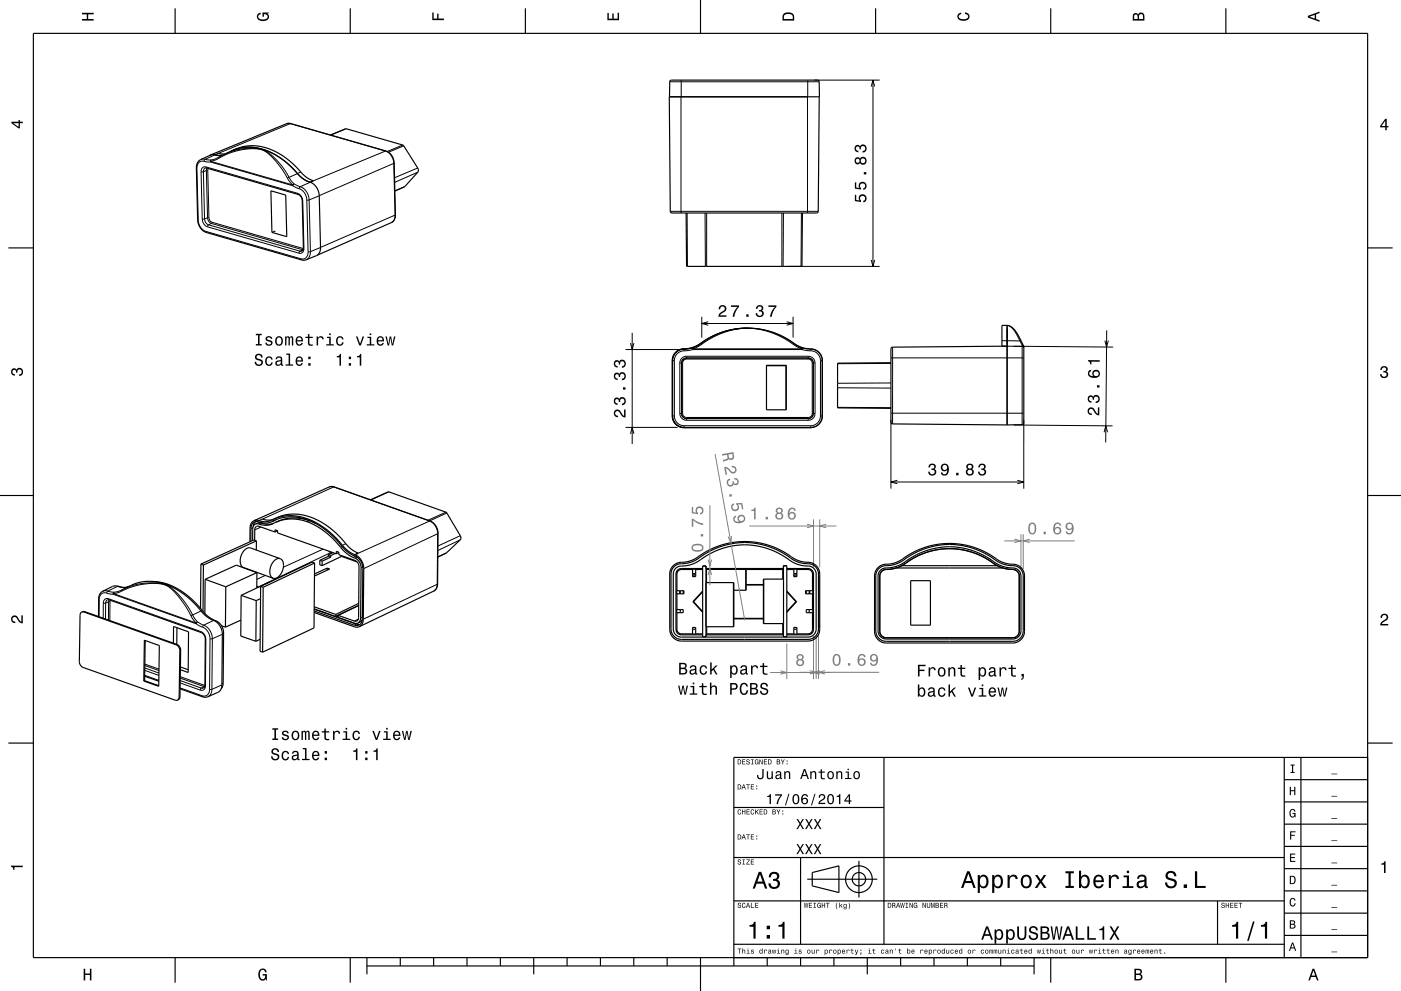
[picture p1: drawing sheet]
<svg xmlns="http://www.w3.org/2000/svg" width="420mm" height="297mm" viewBox="0 0 420 297" stroke-linecap="round" stroke-linejoin="round" font-family="sans-serif">
<g fill="none" stroke="#000" stroke-width=".3">
<path d="M87 37l-1.1 .1M87 37l-21.5 9M87 37l28.6 8.3M87.2 37h-.2M103.8 38.6l-4.6 1.9M200.8 24.5h44.8M204.2 29v34.8M204.2 24v5M242.1 29v34.8M242.1 24v5M244.1 24h19.6M261.2 25.9l.5-1.9 .5 1.9"/>
<path d="M261.7 24v55.8M58.9 50.3l.1 .2M59 50.5l.4 15.5M60.3 51.5l.3 14.1M61 51.5h-.7M61 51.5l.3 14.1M61.2 48.4l1.9 .2M61.2 48.4a1.76 1.76 0 0 0-2.2 2.1M61.5 47.7l1.8 .2M61.5 47.7l-1.3 .1M61.5 47.7l-.3 .7M61.6 50.4l-.4 .3-.2 .8"/>
<path d="M61.8 50a1.22 1.22 0 0 0-1.5 1.5M61.8 50l.2 .4M61.8 50l27.4 7.9M61.9 51.1l-.9 .4M61.9 51.1l.3 14.1M62 50.4l-.1 .7M62.3 51.1h-.4M62.3 51.1l.3 14.1M62.4 50.5l-.1 .6M63.1 48.6l24.7 7.1M63.1 48.3l24.7 7.1M63.1 48.3v.3"/>
<path d="M63.3 47.9l-.2 .4M63.3 47.9l-.2 .7M64.5 46.4l-3 1.3M64.9 47.5l-1.6 .4M65.6 47.5l-2.5 .8M65.6 47.5a17.6 17.6 0 0 1 13.3-2.4l1.8 1.1 1.9 2.1 1.9 2.4 1.7 2.7M65.6 47.1v.4M67.6 46.1l2.9-1.1 2.8-.5h3.2l2.4 .5 1.8 .9 2.2 2.1 2.2 2.6 1.6 2.6M86.2 53.4l1.6 2M86.7 53.2l1.5 1.9M86.7 53.2l-.5 .2M87.8 55.7l1.9 .9"/>
<path d="M87.8 55.4v.3M88.2 55.1l1.8 .9M88.2 55.1l-.4 .3M88.2 55.1l-.4 .6M89.2 57.9l1 .8 .6 1.6M89.2 57.9l.2 .4M89.2 52l-2.5 1.2M89.7 56.6a3.7 3.7 0 0 1 2.3 3.3M90 56a4.3 4.3 0 0 1 2.7 3.9M90 56l-.3 .6M90.2 51.6l-1.1 .4M92 59.9l.4 15.6"/>
<path d="M92.7 59.9h-.7M92.7 59.9l.4 15.5M93 54.6l-3 1.4M95.7 58.7l-3 1.2M115.6 45.3a4 4 0 0 1 2.4 3.7M115.6 45.3l-21.6 8.9M115.7 45.3h-.1M118 49l.4 15.5M118 49l-22.3 9.6M118.2 48.8l-.2 .2M120.8 43.5l-4.7 1.9M121 43.7l-4.5 1.9"/>
<path d="M121.3 55.9l-2.9 1.3M125.2 50.3l-6.9 3M125.3 51.6l-7 3.1M59.3 65.8l.1 .2M59.4 66a3.7 3.7 0 0 0 2.3 3.3M60.6 65.6l.5 1.4 1.1 1M61.3 65.6l.4 1.2 .8 .6M61.3 65.6h-.7M61.7 69.3l.2 .4M61.7 69.3l28.5 8.3M62.2 68l27.4 7.9M62.2 65.2a1.87 1.87 0 0 0 1.2 1.8"/>
<path d="M62.2 65.2l-.9 .4M62.5 67.4l-.3 .6M62.5 67.4l27.4 7.9M62.6 65.2a1.49 1.49 0 0 0 1 1.4M62.6 65.2h-.4M63.4 67l27.5 7.9M63.4 67l-.9 .4M63.6 66.6l-.2 .4M63.6 66.6l27.3 7.9M89.9 75.3l-.3 .6M90.2 77.6l.2 .3M90.5 75.2l-.6 .1"/>
<path d="M90.6 60.2l.2 .1M90.8 60.3l.3 14.1M90.8 74.9l-.9 .4M90.9 74.8l-.1 .1M91 74.3l.1 .1M91.1 74.4v.4a1.15 1.15 0 0 1-1.5 1.1M92.4 75.5a1.78 1.78 0 0 1-2.2 2.1M93.1 75.4l-.4 1.6-.9 .9M93.1 75.4l-.7 .1M96.1 74.2l-3 1.2M118.4 64.5l-.2 1.3-.9 .9M118.4 64.5l-22.3 9.6"/>
<path d="M118.6 64.4l-.2 .1M200.9 63.3h44.4M206 63.8l.1 16M211.4 63.8l.1 16M211.8 63.8v16M234.4 63.8v16M234.9 63.8l-.1 16M236.4 79.8h27.3M240.3 63.8l-.2 16M261.2 77.9l.5 1.9 .5-1.9M189.5 99.8v33.3M210.4 94.9v6.3"/>
<path d="M210.4 96.9h27.4M212.3 96.4l-1.9 .5 1.9 .6M235.8 96.4l2 .5-2 .6M237.8 94.9v6.3M302.2 97.5a6.8 6.8 0 0 1 3.3 4.2l.3 .5M331.8 99l-.3 33.6M187.5 104.8h18.2M189 102.8l.5 2 .5-2M201.6 108.1h.6M202.2 108.1v16.6M203.8 108.8v15.1M203.8 108.8h.8"/>
<path d="M204.3 108.8a1.54 1.54 0 0 1 1.5-1.5h36.5a1.54 1.54 0 0 1 1.5 1.5M204.3 108.8v15.1M204.3 108.8a1.5 1.5 0 0 1 1.5-1.5h36.5a1.49 1.49 0 0 1 1.5 1.5M204.6 108.8v15.1M205.1 105.1a2.94 2.94 0 0 0-2.9 3M205.1 104.6v.5M205.8 106.8a2.04 2.04 0 0 0-2 2M205.8 107.6a1.2 1.2 0 0 0-1.2 1.2M205.8 106.8h36.5M205.8 106.8v.8M205.8 107.6h36.5M207.5 104.3l-.7 .2a6.9 6.9 0 0 0-4 1l-.7 1-.4 1.4v16.8a3.4 3.4 0 0 0 3.4 3.4h37.9a3.4 3.4 0 0 0 3.5-3.4v-16.6a3.7 3.7 0 0 0-4.4-3.5l-1.5-.3"/>
<path d="M207.5 104.3l.2 .2M207.5 104.3l.2 .5M207.7 104.8l-2.6 .3M207.7 104.8h32.8M207.7 104.5h32.8M207.7 104.5v.3M210.1 103l-2.6 1.3M210.1 103l2.8-1.8 2.4-1.1 2.7-.9 3-.7 3.1-.2 2.7 .2 2.7 .5 2.8 .8a23.6 23.6 0 0 1 5.8 3.2M210.1 103l.3 .2M210.1 102.9v.1M210.4 103.2l-2.7 1.3M210.4 103.2a21.9 21.9 0 0 1 27.4 0"/>
<path d="M237.8 103.2l2.7 1.3M238.1 103l2.5 1.3M238.1 103l-.3 .2M238.1 102.9v.1M240.5 104.8l2.5 .3M240.5 104.5v.3M240.6 104.3l-.1 .2M240.6 104.3l-.1 .5M242.3 106.8a2.04 2.04 0 0 1 2 2M242.3 107.6a1.19 1.19 0 0 1 1.2 1.2M242.3 106.8v.8M243 105.1a2.94 2.94 0 0 1 3 3"/>
<path d="M243 104.6v.5M243.5 108.8h.8M243.5 108.8v15.1M243.8 108.8v15.1M244.3 108.8v15.1M246 108.1h.5M246 108.1v16.6M251.1 116.2l16 .1M267.1 107.3h39.8M267.1 108.9l-16 .1M267.1 114.8l-16 .1M267.6 104v23"/>
<path d="M300.4 102.1l5.4 .1M301.9 103.7l4.6 .1 .4 .5M303.9 103.8l29.8 .2M305.8 102.2l.6 1.3M305.8 102.2l.4 .2M306.4 103.5l.5 .2M306.4 103.5l.5 .4M306.4 103.5v23.8M331.2 102.1l.5 1.9 .6-1.9M187.5 128.1h15.6M189 130l.5-1.9 .5 1.9M201.6 124.7h.6"/>
<path d="M202.2 124.7a2.93 2.93 0 0 0 2.9 2.9M203.8 123.9a2.05 2.05 0 0 0 2 2.1M203.8 123.9h.8M204.3 123.9a1.54 1.54 0 0 0 1.5 1.6h36.5a1.54 1.54 0 0 0 1.5-1.6M204.3 123.9a1.5 1.5 0 0 0 1.5 1.5h36.5a1.5 1.5 0 0 0 1.5-1.5M204.6 123.9a1.2 1.2 0 0 0 1.2 1.2M205.1 127.6v.6M205.1 127.6h37.9M205.8 126h36.5M205.8 125.1v.9M205.8 125.1h36.5M242.3 125.1v.9"/>
<path d="M243 127.6v.6M243.5 123.9a1.2 1.2 0 0 1-1.2 1.2M243.5 123.9h.8M244.3 123.9a2.05 2.05 0 0 1-2 2.1M246 124.7a2.93 2.93 0 0 1-3 2.9M246 124.7h.5M251.1 122.1l16 .1M267.1 125.8v20.7M267.1 123.8h39.8M303.9 127.4l29.6 .2M306.9 125.8v20.7M331 129.5l.5-1.9 .5 2"/>
<path d="M75.8 158.1l-.6 .3M78.2 158l-1.8 .8M78.3 156.7l-.7 .3M82.3 156l-.6 .3M100 145.9l-1.3 .1M100 145.9l-21.3 9.7M100 145.9l28.8 10.3M100.2 145.9h-.2M116.6 147.4l-5.4 2.4M128.8 156.2a4.1 4.1 0 0 1 2.4 3.8M128.8 156.2l-21.4 9.6M129 156.1l-.2 .1"/>
<path d="M131.2 160l-.1 15.1M131.2 160l-22.2 10.4M131.3 159.8l-.1 .2M133.7 153.5l-5.4 2.4M134 153.7l-5.2 2.4M267.1 144.5h39.8M269 143.9l-1.9 .6 1.9 .5M305 143.9l1.9 .6-1.9 .5M29.6 179.5l.1 .2M29.7 179.7v5.1M32 177.8l1.9 .3M32 177.8a1.7 1.7 0 0 0-2.3 1.9"/>
<path d="M32.2 179.8l-.4 .3-.1 .6M32.3 177.2l1.9 .3M32.3 177.2l-.7-.2-.8 .2M32.3 177.2l-.3 .6M32.5 179.4a1.18 1.18 0 0 0-1.5 1.4M32.5 179.4l.2 .4-.1 .6M32.5 179.4l27.7 9.9M33.1 179.9l-.1 .5M33.9 178.1l24.9 8.8M34 177.9l24.8 8.8M34 177.9l-.1 .2M34.2 177.5l-.2 .4"/>
<path d="M34.2 177.5l-.3 .6M35.3 175.7l-3 1.5M35.9 175.8l-.2 .1M36.4 176.9l-2.2 .6M36.5 177.2l-2.5 .7M36.5 177.2a17.3 17.3 0 0 1 13.6-1.6l1.5 1.1 2.2 2.5 1.9 2.7 1.5 2.6M36.5 176.8v.4M37 176.6l1.5-.7a16.2 16.2 0 0 1 12.1-.2l1.9 1.5 2 2.2 1.7 2.2 1.5 2.7M79.5 172.5l-2.5 1.1M96.9 164.6l-12 5.4M99.2 165.6l-21.7 10.3M102.6 163.8l-.5 .2"/>
<path d="M103.7 162.9l-1.1 .5M107.1 167l-.7 .3M108.7 169.9l-.5 .2M131.1 175.1l-.3 1.3-.8 .8M131.1 175.1l-22.2 10.5M131.2 175l-.1 .1M133.8 165.7l-2.5 1.2M138 161.8l-6.7 3.2M138 160.5l-6.7 3.1M202.6 172h.3M204.3 170.4v.3M242.2 170.4v.3"/>
<path d="M243.6 172h.3M263.7 172.6h.1M265.7 170.7h.1M271.6 168.7v.1M297.7 168.7v.1M303.6 170.7h.1M305.5 172.6h.1M25.4 183.3l-.2 .1M31 180.8l-.1 4.5M31.7 180.7l-.7 .1M31.7 180.7l-.1 4.8M32.6 180.4l-.9 .3"/>
<path d="M32.6 180.4l-.1 5.4M33 180.4h-.4M33 180.4l-.1 5.6M43.4 199.5l4.3 1.5M43.4 199l4.3 1.5M53 193.1l-.2 .1M54.2 194.9l-.3 .1M57.2 184.5l1.6 2.2M57.7 184.3l1.5 2.1M57.7 184.3l-.5 .2M58.8 186.9l2 1.1M58.8 186.7v.2"/>
<path d="M59.2 186.4l1.9 1M59.2 186.4l-.4 .3M59.2 186.4l-.4 .5M60.2 189.3l1.1 1 .4 1.4M60.2 189.3l.1 .3M60.3 183.1l-2.6 1.2M60.7 183l-.4 .2M60.8 188a3.8 3.8 0 0 1 2.2 3.4M61.1 187.4a4.5 4.5 0 0 1 2.6 4M61.1 187.4l-.3 .6M61.5 191.5l.2 .2M61.7 191.7l-.1 13.8"/>
<path d="M63 191.4l-.2 15.2M63.7 191.4h-.7M63.7 191.4l-.2 15.2M64 185.9l-2.9 1.5M64.7 186l-.2 .1M66.7 190.1l-3 1.3M67 189.7l-.3 .2M106.9 187.1l-.7 .3M107.4 185.6l-1.2 .5M108.6 184.9l-.5 .3M202.6 188.6h.3M204.3 190v.3"/>
<path d="M242.2 190v.3M243.6 188.6h.3M263.7 189.2h.1M265.7 191.1h.1M303.6 191.1h.1M305.5 189.2h.1M43.4 202.4l4.2 1.5M43.4 200.9l4.2 1.5M43.4 200.2l4.2 1.5M54 208.8l-.3 .1M54 206.2l6.6 2.3M54 204.7l6 2.1"/>
<path d="M54 204l6.3 2.2M54 203.2l7.2 2.6M54 202.8l7.4 2.6M60.3 206.2l-.3 .6M60.6 208.5l.1 .3M61 206.2h-.7M61.2 205.8h.1M61.2 205.8l-.9 .4M61.4 205.4l-.2 .4M61.4 205.4h.1M61.4 205.3l.2 .2M61.6 205.5v.4a1.12 1.12 0 0 1-1.6 .9"/>
<path d="M62.8 206.6a1.71 1.71 0 0 1-2.2 1.9M63.5 206.6l-.3 1.3-.9 .9M63.5 206.6h-.7M66.5 205.3l-3 1.3M66.9 204.7l-.4 .2"/>
</g>
<path d="M243.9 155.6v14.4M245.7 155.6v14.4M306.1 160.1v10.5M306.8 160.1v10.5M235.9 192.8v10.8M243.9 190.6v13M244.7 190.5v13M245.4 190.5v13" fill="none" stroke="#808080" stroke-width=".3"/>
<g fill="none" stroke="#000" stroke-width=".35">
<path d="M10 10h400v277h-400zM52.5 2.5v7.5M105 2.5v7.5M157.5 2.5v7.5M210 0v10M262.5 2.5v7.5M315 2.5v7.5M367.5 2.5v7.5M200.7 29l.1-4.5 .5-.5h43.8l.5 .5 .1 4.5h-45.1l.3 34.3 .5 .5h43.6l.3-.5 .3-34.3M61.6 50.4l27.8 7.9 .5 .3 .5 .7 .2 .9 .4 14.1-.5 .9M63.1 46.5l.8-.2 2.7 .3M63.1 46.5l-3.3 1.6-.6 .7-.3 1.1 .4 16.2 .4 1.5 .9 1.3 1.3 .8 28.7 8.2h1.1l3.1-1.2a2.46 2.46 0 0 0 1.3-2.5l-.4-15.5a4.4 4.4 0 0 0-2.7-4.1"/>
<path d="M63.1 46.4l-.3 .2M63.1 46.4l23.4-9.4 29.2 8.3 1.2 .6 .9 1.3 .4 1.6 .4 15.6-.5 1.7-.8 .6-22.2 9.8M64.4 46.4h-1.3M64.4 46.4l2.3 .1M67.5 46.1l-2.1-.1-1 .4M69.6 45.2l-4.7 2.3M69.7 45.1l3.3-.9h3.4l3.5 1 3.8 1.9a42.7 42.7 0 0 1 7 6.3l2.3 1.2M69.8 45l2.7-.7 2.5-.2 2.6 .3 2.6 .9 2.2 1 2.2 1.4 2.6 2.2 3.1 3.3 1.3 .8 1.3 .6M69.8 45l-.9 .5M69.8 45l2.6-.9 2.9-.4 2.7 .2 2.8 .8 2.5 1.1 2.2 1.4 2.6 2.1 3.4 3.6 2.5 1.3M81.2 57.2l4.5 1.3 .3 12.4-4.5-1.3zM92.9 54.6h.1"/>
<path d="M94 54.2l-1.1 .4M94 54.2h.1M99.1 40.5l4.7-1.9 17.1 4.9 4.3 6.8 .2 1-4.1 4.6-2.9 1.4M2.5 74.3h7.5M82.5 69.2l-1 .4M205.7 63.8l.1 16h34.6l.2-16M410 74.3h7.5M224.1 98.3l-3.5 .3-3.7 .8-3.6 1.5-3.3 2.1a10.1 10.1 0 0 1-5.9 1.7 3.5 3.5 0 0 0-2.6 3.4v16.6a3.5 3.5 0 0 0 3.5 3.5h38a3.5 3.5 0 0 0 3.5-3.5v-16.6a3.8 3.8 0 0 0-4.5-3.6 14.4 14.4 0 0 1-6.3-3.1l-3.1-1.5-3.4-1-3.2-.5h-3.5l-3.2 .4-3.3 1-3 1.3-3 1.9a10.1 10.1 0 0 1-5.9 1.7 3.5 3.5 0 0 0-2.5 3.4v16.6a3.5 3.5 0 0 0 3.5 3.5M301.9 97.5h-1.5v6.2h1.5l-34.3 .3-.5 .5v22l.2 .5 34.6 .4M301.9 97.5l1.2 .4 1.2 1.2 2.6 4.8v22.9l-.5 .5-4.5 .1M301.9 98.5v28.9M301.9 97.5v4.6"/>
<path d="M229.8 109.5h5.9v13.3h-5.9zM229.8 109.6h5.8M235.6 109.5v13.3M267.1 108.7l-16 .1v13.4l16 .2M0 148.5h10M76.2 156.1l-.7 .5-.5 1.1-.1 4.7M76.2 156.1l22.5-10.1 .7-.2 29.6 10.3 1.1 .8 .9 1.3 .3 1.5-.1 15.4-.5 1.4-.7 .7-22.3 10.6M76.6 157.1l-.6 .4-.2 .8-.1 3.7M76.6 156.3l-.4 .6-.3 .9M77.6 156l-1.4 .1M81.4 156.4l-1.2 .3h-1.3a3.6 3.6 0 0 0-2.9-.1l-.7 1.4-.1 4.2M81.9 155.7h-.1a4.9 4.9 0 0 1-3.1-.1l-1.1 .4"/>
<path d="M82 155.6l2.7-.9 2.7-.2 2.9 .4 2.9 1 2.4 1.2 2.4 1.7 2.4 2.1 3.4 3.7 1.2 1 1.4 .7M82 155.6l-.8 .4a4.7 4.7 0 0 1-3.6 0M82 155.6l2.7-1.1 3-.4 2.9 .2 3.2 1 2.7 1.3 2.5 1.7 2.6 2.3 3.4 3.7 2.4 1.5M82.1 156.8l-2 .3-2.4-.4-1.1 .4M82.3 156l-.9 .4M82.3 156l2.3-.8 2.8-.3 3 .3 2.8 1 2.8 1.5 2.5 1.8 2.2 2.1 2.7 3.1 1.9 1.5a4.3 4.3 0 0 1 3.5 4.1l-.2 15.1a1.83 1.83 0 0 1-2.4 2l-12-4.3M82.5 159.4l-4.9-1.7a.95 .95 0 0 0-1.2 1.1l-.1 3.1M82.5 159.4v-.6l.7 .2v.7l17.6 6.3M82.6 156.6l-2.4 .8h-1.3l-1.7-.4-.6 .1M82.6 155.8l-.3 .2M83.2 159.1l-.7 .3M92.1 156.3l-2.5-.6-2.6-.2-2.3 .3-2.1 .8"/>
<path d="M92.1 156.3l3 1.5 2.5 1.7 2.8 2.5 2.8 3.3 2 1.4a3.7 3.7 0 0 1 3 3.4l-.1 15.2-.3 1-.5 .4M92.7 156l-2.6-.6-2.6-.1-2.5 .3-2.4 1M92.7 156l1.8 .8M92.7 156l-.6 .3M111.1 149.8l5.5-2.4 17.2 6.2 4.2 6.9 .2 1-4.4 4.2-2.5 1.3M410 148.5h10M32.2 179.8l28.6 10.1 .5 .7 .2 .9-.1 13.8-.4 .9M35.1 175.7l1.6 .3M38.7 175.7a6 6 0 0 1-4.2-.1l-.7 .1-3 1.5-.9 .9-.3 1.2-.1 5.5M39.3 175.4l-2.9 1.5M39.4 175.4a15.3 15.3 0 0 1 15.7 2.7 41.4 41.4 0 0 1 6.4 6.3l1.9 1.3a4.6 4.6 0 0 1 3.3 4.4l-.2 15.4-.5 1.5-.7 .5-3.1 1.3-.8 .2-7.4-2.6M45.8 174.3l2.1 .2 2.4 .6"/>
<path d="M50.3 175.1l3 1.4 2.9 2 2.4 2.2 3.2 3.5 1.8 1.3a4.3 4.3 0 0 1 3.4 4.2l-.1 15.2-.6 1.5M50.3 175.1l-.3 .1M60.2 169.1l.8 .2M60.2 169.1l-.1 13.2M61 169.3l-.1 13.9M61.5 173.6l-.1 10.3M61.5 173.6l6.2 2.3M67.7 175.9l-.1 12.1M72.3 178.4l-.1 12.2 4.5 1.6M72.3 178.4l4.5 1.6M76.8 171.5h.1M76.9 162.1l-.1 2.7"/>
<path d="M76.9 162.1l-15.9 7.2M76.9 162.1l-.8-.3-15.9 7.3M77 175.6l.6 .3M77 171.6l-6.2-2.2-9.3 4.2M77 171.6l-9.3 4.3M77 171.6v4.6M78.1 179.4l-1.3 .6M78.1 175.7l-.1 19.5 .7 .3M78.1 175.7l.8 .3M78.9 176l-.2 19.5M80.8 174.5l-8.5 3.9M84 167.4l-8.9-3.2a3.3 3.3 0 0 0-3.1 3.6l.2 1.5 .6 .7 9.1 3.3"/>
<path d="M84 167.4a3.3 3.3 0 0 0-3.1 3.6l.2 1.5 .8 .8M84 167.4a3.3 3.3 0 0 1 .2 4.6l-1.1 1.1-1.2 .2M94.3 168.7l-.8-.2-15.4 7.2M94.3 168.7l-15.4 7.3M94.3 168.7l-.2 19.5-15.4 7.3M95.9 167.9v1.4l.7 .2M95.9 167.9l.7 .3M96.6 168.2v1.3M98.1 170.3l-3.8 1.7M98.1 170.3l.7 .2-4.5 2.2M98.1 170.3v.6M98.4 166.7l-2.5 1.2"/>
<path d="M98.4 166.7l.7 .3M98.4 166.3v.4M98.4 166.3l.7 .2M98.6 165.2l.9 .5M99.1 167l-2.5 1.2M99.1 166.5v.5M99.8 165.6l-1.4 .7M100.5 165.9l-1.4 .6M100.8 166v-.8l.8 .3v.7l4.9 1.8 .5 .4 .5 .8-.1 16.4a.87 .87 0 0 1-1.2 .5l-4.8-1.7M101.6 165.6l-.8 .4M102.4 166.7l4.6 1.7M102.4 166.7l-5.8 2.8"/>
<path d="M102.4 166.5v.2M105.8 166.4l1.3 .6M106.4 166.3a4.5 4.5 0 0 1 2.6 4.1l-.1 15.5-.4 1.2-.8 .7M107.4 165.8l-1 .5M107.4 165.8h.1M201.8 169.5a5.3 5.3 0 0 1 4-1.1l2.3-.8 3.9-2.4 2.9-1.4 3.4-1 3.7-.5 3.7 .1 3.9 .8 4 1.5 3.2 1.9a10.1 10.1 0 0 0 6.4 2.1 3.5 3.5 0 0 1 2.5 3.3v16.6a3.5 3.5 0 0 1-3.5 3.5h-37.9a3.5 3.5 0 0 1-3.5-3.5v-16.8l.3-1.2zM202 169.9a4.9 4.9 0 0 1 3.7-1.1l2.6-.8 4-2.5 3.1-1.5 3.4-.9 3.7-.5 3.9 .2 4.1 1 3.5 1.5 3.8 2.4a12.4 12.4 0 0 0 5.6 1.4l1.3 1.1 .7 1.6v16.7a3.1 3.1 0 0 1-3.2 3.1h-37.9a3.1 3.1 0 0 1-3.1-3.1v-16.6l.2-1.2zM202.5 170.4a6.3 6.3 0 0 1 3.7-1l2.4-.8 3.9-2.5 3.2-1.4 3.8-1.1 3.8-.3 3.7 .3 3.6 1 3.4 1.5 4 2.6 2.4 .8a5.4 5.4 0 0 1 3.8 1.1l.5 1.4v16.5a2.45 2.45 0 0 1-2.5 2.4h-37.9a2.45 2.45 0 0 1-2.5-2.4v-16.5l.2-.7zM202.9 177h2.1v1h-2.1zM202.9 178v4.7M203.8 177v1M203.9 177v1"/>
<path d="M204.8 177v1M207.6 170.7h-3.3a1.36 1.36 0 0 0-1.4 1.3v5M207.6 170.6h1v2.2h-1zM207.6 171.9h1M207.6 172.6h1M207.6 172.1h1M208.6 170.7h2M210.6 170.4h-6.3a1.65 1.65 0 0 0-1.7 1.6v16.6a1.65 1.65 0 0 0 1.7 1.7h6.3M210.6 169.6h1v21.2h-1zM210.6 177.1l-2.9 3.2M210.6 177.3l-2.7 3M211.7 174.6h8.3v13.2h-8.3"/>
<path d="M211.9 170.7l-.3-.3h23.3l-.2 .2v3M219.9 174.6v13.2M220 176.9h3.6M223.6 170.7v6.2zM223.6 175.2h5.3M223.6 175.3h5.3M229 173.6v13.3M234.7 170.7h-22.9v3.9M234.9 169.6h1v21.2h-1zM234.9 173.6h-6v13.3h6M235.9 170.4h6.3a1.65 1.65 0 0 1 1.7 1.6v16.6a1.66 1.66 0 0 1-1.7 1.7h-6.3M235.9 170.7h2.1"/>
<path d="M235.9 177.1l2.9 3.2M235.9 177.3l2.7 3M238 170.6h.9v2.2h-.9zM238 171.9h.9M238 172.6h.9M238 172.1h.9M238.9 170.7h3.3a1.36 1.36 0 0 1 1.4 1.3v5M241.5 177h2.2v1h-2.2zM241.7 177v1M242.6 177v1M242.8 177v1M243.6 178v4.7"/>
<path d="M263.2 170.1a5.3 5.3 0 0 1 4-1.1l2.3-.8 3.6-2.3 3-1.4 3.3-1 3.7-.6 4.3 .1 3.9 .8 3.5 1.4 3.4 2a10.1 10.1 0 0 0 6.4 2 3.5 3.5 0 0 1 2.5 3.4v16.6a3.5 3.5 0 0 1-3.5 3.5h-37.9a3.5 3.5 0 0 1-3.5-3.5v-16.9l.3-1.2zM263.4 170.5a4.9 4.9 0 0 1 3.7-1.1l2.6-.8 3.7-2.4 3.2-1.5 3.6-1.1 3.5-.4 3.6 .1 4.4 1 3.7 1.6 3.3 2.2a10.4 10.4 0 0 0 5.8 1.5 3.1 3.1 0 0 1 2.3 3v16.5a3.1 3.1 0 0 1-3.2 3.1h-37.9a3.1 3.1 0 0 1-3.2-3.1v-16.6l.3-1.2zM263.9 171a6.3 6.3 0 0 1 3.7-1l2.4-.8 3.7-2.4 3.4-1.5 3.8-1.1 3.8-.3 3.9 .3 3.6 1 3.2 1.5 4 2.5 2.4 .8a5.4 5.4 0 0 1 3.8 1.2l.5 1.4v16.5a2.45 2.45 0 0 1-2.5 2.4h-37.9a2.45 2.45 0 0 1-2.5-2.4v-16.5l.2-.7zM265.7 170.7l2-.2 1.9-.6 4.7-2.9 3.4-1.5 3.4-.8 3.5-.3 3.3 .3 3.4 .7 3.4 1.5 5.2 3 1.9 .6 1.8 .2M265.7 170.7a1.96 1.96 0 0 0-2 1.9v16.6a1.95 1.95 0 0 0 2 1.9h37.9M265.7 170.7l3-.5h31.9l3 .5M270.4 169.5l-1.6 .7M270.4 169.5l1.2-.7a22.2 22.2 0 0 1 27.3 .7M270.4 169.5h28.5M273 174h5.9v13.4h-5.9zM298.9 169.5l1.6 .7M303.6 170.7h.1a1.95 1.95 0 0 1 1.9 1.9l-.1 16.6"/>
<path d="M24.5 183.4l.9-.1 27.7 9.9a1.95 1.95 0 0 1 1.1 1.7l-.2 13.9-.3 .7-.5 .3M24.5 183.4h.7l27.7 9.9a1.95 1.95 0 0 1 1 1.7l-.2 13.9-.1 .6-.4 .3M24.5 183.4l-.4 .4-.1 .6-.2 13.9a1.92 1.92 0 0 0 1.1 1.7l27.6 9.8h.7M43.3 191.9l4.5 1.6-.2 12.2-4.5-1.6zM43.5 192l-.2 12M52 192.8v-5l4.5 1.6-.1 12.1-2.3-.8M53 188.1v5M54.1 199.9l2.3 .8M66.4 187.5l1.2 .5M72.2 185.8l-4.6 2.2M76.8 180l-.1 12.2M78 191.6l-1.3 .6"/>
<path d="M94.2 183.6l12 4.2 .8 .2 .7-.2M94.2 182.6l12.7 4.5 1 .1M94.2 182.5l12 4.2h1.1M94.2 181.9l6.5 2.3M100.7 184.2v.5M101.4 184.4v.5l-.7-.2M101.4 184.4l6.1-2.9-6.8 3.2M107.5 180.8l-6.8 3.4M108.6 185.7l-.4 .5-.9 .5M202.9 182.7h1.9v.9h-1.9zM202.9 183.6v5a1.36 1.36 0 0 0 1.4 1.4h3.3M203.9 182.7v.9"/>
<path d="M207.6 188h1v2h-1zM207.6 188.6h1M207.7 180.3l2.9 3.2M207.7 180.3h.2M207.9 180.3l2.7 3M208.6 190h2M211.9 190h22.8M220 185.5h8.9M220 185.3h8.9M234.7 186.9v3.2l.2 .2h-23.3l.3-.2v-2.3M235.9 190h2.1M238 188h.9v2h-.9z"/>
<path d="M238 188.6h.9M238.6 180.3h.2M238.6 180.3l-2.7 3M238.8 180.3l-2.9 3.2M241.7 182.7h2v.9h-2zM242.6 182.7v.9M243.6 183.6v5a1.36 1.36 0 0 1-1.4 1.4h-3.3M305.5 189.2a1.93 1.93 0 0 1-1.9 1.9M305.6 189.2v.1a1.95 1.95 0 0 1-2 1.8M43.3 204l4.3 1.5M43.3 204l-.2 .1M43.4 202.7l4.2 1.5"/>
<path d="M2.5 222.7h7.5M265 227v56M385 233.7h25M385 227v60M390 227v60M410 227h-190v62.5M410 222.7h7.5M220 257h165M220 242h45M240 257v26M257.5 258v11M385 253.7h25"/>
<path d="M385 247h25M385 240.3h25M220 270h165M242 263.5h21M243.5 261.5l8-2v8l-8-2zM365 270v13M385 273.7h25M385 267h25M385 260.3h25M52.5 287v7.5M105 287v7.5M110 289.5h200"/>
<path d="M110 287v5M120 287v2.5M130 287v2.5M140 287v2.5M150 287v2.5M160 287v5M170 287v2.5M180 287v2.5M190 287v2.5M200 287v2.5M210 287v10M220 283h165"/>
<path d="M230 287v2.5M240 287v2.5M250 287v2.5M260 287v5M270 287v2.5M280 287v2.5M290 287v2.5M300 287v2.5M310 287v5M315 287v7.5M367.5 287v7.5M385 280.3h25"/>
<circle cx="257.5" cy="263.5" r="2"/>
<circle cx="257.5" cy="263.5" r="4"/>
</g>
<g fill="#000">
<path d="M24.6 3.8h3.5v.5h-1.7v1.4h1.7v.5h-3.5v-.5h1.4v-1.4h-1.4z" fill-rule="evenodd"/>
<path d="M77.3 4.2l.8-.4v.5l-.3 .1a.68 .68 0 0 0-.4 .6 .68 .68 0 0 0 .4 .6 1.68 1.68 0 0 0 2.4-.6 .93 .93 0 0 0-1.1-.8v.8h-.4v-1.3h1.9v.3l-.5 .1 .4 .4a1.19 1.19 0 0 1-.9 1.7 1.9 1.9 0 0 1-2.6-1.3z" fill-rule="evenodd"/>
<path d="M129.6 3.8h.4v1.8h1.1v-1.5h.4v1.5h1.6v.4h-3.5z" fill-rule="evenodd"/>
<path d="M182.1 3.9h.4v1.7h1.1v-1.6h.4v1.6h1.2v-1.8h.4v2.3h-3.5z" fill-rule="evenodd"/>
<path d="M235 4a2.21 2.21 0 0 0-.4 2.2h3.5v-1.2a1.92 1.92 0 0 0-3.1-1zM235.3 4.4l.4-.2a1.45 1.45 0 0 1 2 .8v.7h-2.7l.1-1z" fill-rule="evenodd"/>
<path d="M287.3 4.2l.8-.4v.4l-.3 .1a.66 .66 0 0 0-.4 .6 .66 .66 0 0 0 .4 .6 1.69 1.69 0 0 0 2.5-.5 .9 .9 0 0 0-1-.8v-.5a1.24 1.24 0 0 1 1.4 1.1 1.24 1.24 0 0 1-1.1 1.4 1.93 1.93 0 0 1-2.6-1.2z" fill-rule="evenodd"/>
<path d="M339.8 4.2l-.2 2h3.5v-1.4a.98 .98 0 0 0-.7-1 .98 .98 0 0 0-1.2 .6 .84 .84 0 0 0-1.4-.2zM340.1 4.5l.4-.1 .4 .1 .1 1.2h-1zM341.6 4.4l.4-.2a.58 .58 0 0 1 .7 .7v.8h-1.2z" fill-rule="evenodd"/>
<path d="M392.1 4.7v.6l3.5 1.2v-.4l-1-.4v-1.4l1-.4v-.4zM392.6 5l1.5-.5v1z" fill-rule="evenodd"/>
<path d="M3.4 36.5v.4l2.1 1.6h.5v-1.6h.8v-.4h-.8v-.5h-.4v.5zM4 36.9h1.6v1.1z" fill-rule="evenodd"/>
<path d="M415.3 35.6l-1.6 2.1v.5h1.6v.8h.4v-.8h.5v-.4h-.5v-2.2zM415.3 36.2v1.6h-1.1z" fill-rule="evenodd"/>
<path d="M256.3 58.4v1.9l1.8 .2v-.4a.8 .8 0 0 1-.2-1.2 .8 .8 0 0 1 1.3 .1 .8 .8 0 0 1-.4 1.2v.4a1.21 1.21 0 0 0 1-1.5 1.21 1.21 0 0 0-1.6-.8 1.21 1.21 0 0 0-.6 1.8l-.9-.2v-1.5zM256.3 54.7v1.8l1.8 .3v-.4a.8 .8 0 0 1-.2-1.2 .8 .8 0 0 1 1.3 0 .8 .8 0 0 1-.4 1.2v.5a1.21 1.21 0 0 0 1-1.5 1.21 1.21 0 0 0-1.6-.8 1.21 1.21 0 0 0-.6 1.7l-.9-.1v-1.5zM259 51.6v.7h.7v-.7zM256.4 47.4a1 1 0 0 0-.1 1.5 1 1 0 0 0 1.5-.1 1.09 1.09 0 0 0 1.6 .2 1.09 1.09 0 0 0 0-1.6 1.09 1.09 0 0 0-1.6 .2l-.7-.5zM258 48.2a.71 .71 0 0 1 1.4 0 .71 .71 0 0 1-1.4 0zM256.6 48.2a.59 .59 0 0 1 1.1 0 .59 .59 0 0 1-1.1 0zM256.4 43.7a1.17 1.17 0 0 0-.2 1.3 1.17 1.17 0 0 0 1.1 .6v-.4a.62 .62 0 0 1-.7-.3 .62 .62 0 0 1 .2-.8 .62 .62 0 0 1 .9 .2v.5h.4a.74 .74 0 0 1 .6-1 .74 .74 0 0 1 .8 .8 .74 .74 0 0 1-.9 .7v.4a1.18 1.18 0 0 0 1.2-1.5 1.18 1.18 0 0 0-1.8-.6l-.2 .3a.86 .86 0 0 0-1.4-.2z" fill-rule="evenodd"/>
<path d="M215.8 91.7l-.4 1h.5a.7 .7 0 0 1 .5-.9 .7 .7 0 0 1 .9 .6 .7 .7 0 0 1-.5 .8l-.3 .2a1.63 1.63 0 0 0-1.1 1.5h2.4v-.4h-1.9l.8-.8a1.17 1.17 0 0 0 1-1.7 1.17 1.17 0 0 0-1.9-.3zM219.2 91.5v.5h1.9a5.2 5.2 0 0 0-1.5 2.9h.5a5.3 5.3 0 0 1 1.5-3v-.4zM223.7 94.2v.7h.7v-.7zM226.9 91.7l-.3 .9h.5a.62 .62 0 0 1 .3-.8 .62 .62 0 0 1 .8 .3 .62 .62 0 0 1-.2 .8h-.5v.4a.72 .72 0 0 1 .9 .5 .72 .72 0 0 1-.4 .9 .72 .72 0 0 1-.9-.5l-.1-.4h-.5a1.18 1.18 0 0 0 1.5 1.2 1.18 1.18 0 0 0 .6-1.8l-.2-.1a1.01 1.01 0 0 0 0-1.6 1.01 1.01 0 0 0-1.5 .2zM230.4 91.5v.5h1.9a5.2 5.2 0 0 0-1.5 2.9h.5a5.3 5.3 0 0 1 1.5-3v-.4z" fill-rule="evenodd"/>
<path d="M3.6 110.6a.86 .86 0 0 1 1.4 .2 1.12 1.12 0 0 1 1.5-.4 1.12 1.12 0 0 1 .3 1.6l-.5 .6-.6 .1v-.5a.72 .72 0 0 0 .9-.6 .72 .72 0 0 0-.8-.8 .72 .72 0 0 0-.6 .9h-.4a.62 .62 0 0 0-.4-.8 .62 .62 0 0 0-.8 .5 .62 .62 0 0 0 .5 .7h.4l-.1 .5a1.17 1.17 0 0 1-1-.7 1.17 1.17 0 0 1 .2-1.3z" fill-rule="evenodd"/>
<path d="M76.7 106.3a.96 .96 0 0 0-.2 1.1 .96 .96 0 0 0 .9 .6l.4 .1a.64 .64 0 0 1 .5 .9 .64 .64 0 0 1-1 .2l-.5-.8h-.5a1.21 1.21 0 0 0 1.5 1.3 1.21 1.21 0 0 0 .7-1.8l-.8-.3a.71 .71 0 0 1-.8-.6 .7 .7 0 0 1 .8-.6 .7 .7 0 0 1 .6 .7h.4a1.19 1.19 0 0 0-.7-1 1.19 1.19 0 0 0-1.3 .2zM79.8 107.2a1.45 1.45 0 0 0-.2 1.6 1.45 1.45 0 0 0 1.5 .8l.5-.5 .1-.5h-.4l-.4 .6a1.02 1.02 0 0 1-1-1 1.02 1.02 0 0 1 1-1l.4 .6h.4a1.09 1.09 0 0 0-.7-1 1.09 1.09 0 0 0-1.2 .4zM82.9 107l-.3 .7h.4a.55 .55 0 0 1 .7-.6 .55 .55 0 0 1 .4 .8l-.2 .1a.91 .91 0 0 0-1.3 .5 .91 .91 0 0 0 .7 1.2l.9-.5 .1 .3 .6 .1v-.3l-.3-.1v-1.6a1.02 1.02 0 0 0-1.7-.6zM83.1 108.5l1.1-.3a.77 .77 0 0 1-.2 .9 .77 .77 0 0 1-.9 .1zM85.8 106v.3h.7v2.9h-.9v.4h2.3v-.4h-.9v-3.2zM88.9 107.2a1.45 1.45 0 0 0-.2 1.6 1.45 1.45 0 0 0 1.4 .8l.7-.8h-.4l-.6 .5a.76 .76 0 0 1-.7-.9h1.7a1.17 1.17 0 0 0-.4-1.4 1.17 1.17 0 0 0-1.5 .2zM89.3 107.4l.2-.2a.67 .67 0 0 1 .7 .1 .67 .67 0 0 1 .2 .7h-1.3zM92.4 108.8v.8h.7v-.8zM92.4 106.9v.7h.7v-.7z" fill-rule="evenodd"/>
<path d="M76.7 100v.5h.6v2.6h-.6v.4h1.8v-.4h-.7v-2.6h.7v-.5zM79.9 101l-.2 .2a.96 .96 0 0 0 1.2 1.2l.3 .1a.6 .6 0 0 1-.5 .8 .6 .6 0 0 1-.7-.6h-.5a1.03 1.03 0 0 0 1.3 1 1.03 1.03 0 0 0 .7-1.5l-1.3-.5a.54 .54 0 0 1 .4-.6 .54 .54 0 0 1 .6 .5l.4-.1a1.09 1.09 0 0 0-1.7-.5zM82.8 101.1a1.45 1.45 0 0 0-.2 1.7 1.45 1.45 0 0 0 1.5 .7 1.45 1.45 0 0 0 .7-1.7 1.45 1.45 0 0 0-1.6-1zM83.1 101.4a.67 .67 0 0 1 .7-.2 .67 .67 0 0 1 .5 .5 .93 .93 0 0 1 0 1.1 .93 .93 0 0 1-1 .4 1.37 1.37 0 0 1-.2-1.8zM85.5 100.8v2.7h.4v-2l.2-.4h.3l.1 .3v2.1h.4v-2l.4-.4 .2 .5v1.9h.4v-1.8a.69 .69 0 0 0-.5-1l-.6 .4-.5-.4-.4 .4v-.3zM88.9 101.1a1.45 1.45 0 0 0-.2 1.7 1.45 1.45 0 0 0 1.4 .8l.7-.8h-.4l-.6 .4a.76 .76 0 0 1-.7-.9h1.7a1.16 1.16 0 0 0-.4-1.4 1.16 1.16 0 0 0-1.5 .2zM89.3 101.3l.2-.1a.67 .67 0 0 1 .7 .1 .67 .67 0 0 1 .2 .6h-1.3zM92.3 100.1v.8h-.8v.4h.8v1.8a1.05 1.05 0 0 0 1.5 .5v-.4a.68 .68 0 0 1-1-.3v-1.6h1v-.4h-1v-.8zM94.9 100.8v2.7h.5v-1.5a.66 .66 0 0 1 .3-.8 .66 .66 0 0 1 .9 .2v.3h.4a.89 .89 0 0 0-.7-.9 .89 .89 0 0 0-1 .5v-.5zM98 100.9v.4h.7v1.9h-.9v.3h2.3v-.3h-1v-2.3zM98.7 99.9v.5h.5v-.5zM101 101.1a1.45 1.45 0 0 0-.2 1.7 1.45 1.45 0 0 0 1.5 .8l.6-.6 .1-.4h-.4l-.4 .6a1.02 1.02 0 0 1-1-1 1.02 1.02 0 0 1 1-1l.3 .5h.5a1.09 1.09 0 0 0-.8-.9 1.09 1.09 0 0 0-1.2 .3zM106.7 100.8l1 2.7h.5l1-2.7h-.5l-.8 2.2-.7-2.2zM110.1 100.9v.4h.7v1.9h-.9v.3h2.3v-.3h-.9v-2.3zM110.8 99.9v.5h.5v-.5zM113.2 101.1a1.45 1.45 0 0 0-.3 1.7 1.45 1.45 0 0 0 1.5 .8l.7-.8h-.5l-.5 .4a.76 .76 0 0 1-.7-.9h1.7a1.16 1.16 0 0 0-.5-1.4 1.16 1.16 0 0 0-1.4 .2zM113.5 101.3l.3-.1a.67 .67 0 0 1 .6 .1 .67 .67 0 0 1 .3 .6h-1.3zM115.6 100.8l.6 2.7h.4l.4-2.3 .5 2.3h.4l.6-2.7h-.4l-.4 2.3-.4-2.3h-.5l-.4 2.3-.4-2.3z" fill-rule="evenodd"/>
<path d="M101 106.7v.4h.8v2.5h.4v-3.5h-.3a.77 .77 0 0 1-.9 .6zM104.6 108.8v.8h.7v-.8zM104.6 106.9v.7h.7v-.7zM107 106.7v.4h.8v2.5h.5v-3.5h-.3a.77 .77 0 0 1-1 .6z" fill-rule="evenodd"/>
<path d="M414.1 110a1.01 1.01 0 0 1 1.5-.2 1.01 1.01 0 0 1 0 1.6 1.12 1.12 0 0 1 .4 1.5 1.12 1.12 0 0 1-1.6 .3l-.6-.5-.1-.6h.5a.72 .72 0 0 0 .7 .9 .72 .72 0 0 0 .7-.8 .72 .72 0 0 0-.9-.6v-.4a.62 .62 0 0 0 .8-.4 .62 .62 0 0 0-.5-.8 .62 .62 0 0 0-.7 .5v.4h-.5z" fill-rule="evenodd"/>
<path d="M184.3 123a1.2 1.2 0 0 0-.2 1.4 1.2 1.2 0 0 0 1.2 .6v-.4a.71 .71 0 0 1-.9-.5 .71 .71 0 0 1 .5-.9 .71 .71 0 0 1 .9 .5l.2 .3a1.63 1.63 0 0 0 1.5 1.1v-2.4h-.4v1.9l-.4-.3-.8-1.2a1.11 1.11 0 0 0-1.6-.1zM184.3 119.4a1.17 1.17 0 0 0-.2 1.3 1.17 1.17 0 0 0 1.1 .6v-.4a.62 .62 0 0 1-.8-.3 .62 .62 0 0 1 .3-.8 .62 .62 0 0 1 .8 .2v.5h.4a.74 .74 0 0 1 .6-1 .74 .74 0 0 1 .9 .8 .74 .74 0 0 1-1 .7v.4a1.18 1.18 0 0 0 1.2-1.5 1.18 1.18 0 0 0-1.8-.6l-.1 .3a.86 .86 0 0 0-1.4-.2zM186.8 116.1v.7h.7v-.7zM184.3 111.9a1.17 1.17 0 0 0-.2 1.3 1.17 1.17 0 0 0 1.1 .7v-.5a.62 .62 0 0 1-.8-.3 .62 .62 0 0 1 .3-.8 .62 .62 0 0 1 .8 .2v.5h.4a.74 .74 0 0 1 .6-1 .74 .74 0 0 1 .9 .8 .74 .74 0 0 1-1 .7v.5a1.18 1.18 0 0 0 1.2-1.6 1.18 1.18 0 0 0-1.8-.6l-.1 .3a.86 .86 0 0 0-1.4-.2zM184.3 108.2a1.17 1.17 0 0 0-.2 1.3 1.17 1.17 0 0 0 1.1 .6v-.4a.62 .62 0 0 1-.8-.3 .62 .62 0 0 1 .3-.8 .62 .62 0 0 1 .8 .2v.5h.4a.74 .74 0 0 1 .6-1 .74 .74 0 0 1 .9 .8 .74 .74 0 0 1-1 .7v.4a1.18 1.18 0 0 0 1.2-1.5 1.18 1.18 0 0 0-1.8-.6l-.1 .2a.86 .86 0 0 0-1.4-.1z" fill-rule="evenodd"/>
<path d="M326.3 122.4a1.2 1.2 0 0 0-.2 1.3 1.2 1.2 0 0 0 1.2 .7v-.5a.7 .7 0 0 1-.8-.5 .7 .7 0 0 1 .5-.8 .7 .7 0 0 1 .8 .5l.2 .3a1.64 1.64 0 0 0 1.6 1.1v-2.4h-.5v1.9l-.4-.3-.7-1.2a1.11 1.11 0 0 0-1.7-.1zM326.3 118.8a1.17 1.17 0 0 0-.2 1.2 1.17 1.17 0 0 0 1.1 .7v-.4a.62 .62 0 0 1-.7-.4 .62 .62 0 0 1 .2-.8 .62 .62 0 0 1 .8 .2l.1 .5h.4a.72 .72 0 0 1 .4-.9 .72 .72 0 0 1 .9 .5 .72 .72 0 0 1-.5 .9h-.3v.5a1.17 1.17 0 0 0 1.2-1.5 1.17 1.17 0 0 0-1.8-.6l-.2 .2a.85 .85 0 0 0-1.4-.1zM328.9 115.4v.7h.7v-.7zM326.4 111.1a1.44 1.44 0 0 0 .1 1.7 1.44 1.44 0 0 0 1.6 .5 1.26 1.26 0 0 0 1.6-1 1.26 1.26 0 0 0-1.1-1.5 1.11 1.11 0 0 0-1.1 .7 1.11 1.11 0 0 0 .3 1.3 1.02 1.02 0 0 1-1.3-.9l.2-.4 .4-.2v-.5zM327.9 112a.75 .75 0 0 1 1.5 0 .75 .75 0 0 1-1.5 0zM326.2 107.9v.4a.77 .77 0 0 1 .6 .9h.4v-.8h2.5v-.4z" fill-rule="evenodd"/>
<path d="M278.6 139.2l-.3 .9h.5a.62 .62 0 0 1 .3-.8 .62 .62 0 0 1 .8 .3 .62 .62 0 0 1-.2 .8h-.5v.4a.72 .72 0 0 1 1 .5 .72 .72 0 0 1-.5 .9 .72 .72 0 0 1-.9-.5l-.1-.3h-.4a1.18 1.18 0 0 0 1.5 1.1 1.18 1.18 0 0 0 .6-1.8l-.3-.1a1.01 1.01 0 0 0 .1-1.5 1.01 1.01 0 0 0-1.6 .1zM282.3 139.3a1.15 1.15 0 0 0 0 1.6 1.15 1.15 0 0 0 1.7 0 1.03 1.03 0 0 1-.8 1.2l-.5-.1-.2-.4h-.4a1.23 1.23 0 0 0 1.4 .9 1.23 1.23 0 0 0 1-1.5 1.41 1.41 0 0 0-.4-1.7 1.41 1.41 0 0 0-1.8 0zM282.5 140.1a.75 .75 0 0 1 1.5 0 .75 .75 0 0 1-1.5 0zM286.7 141.7v.8h.7v-.8zM289.9 139.2l-.2 .3a.8 .8 0 0 0 .4 1.1 1.09 1.09 0 0 0-.2 1.6 1.09 1.09 0 0 0 1.7 0 1.09 1.09 0 0 0-.2-1.6 .95 .95 0 0 0 .3-1.4 .95 .95 0 0 0-1.4-.2zM290 141.5a.71 .71 0 0 1 1.4 0 .71 .71 0 0 1-1.4 0zM290.1 139.9a.6 .6 0 0 1 1.2 0 .6 .6 0 0 1-1.2 0zM293.6 139.2l-.3 .9h.4a.62 .62 0 0 1 .4-.8 .62 .62 0 0 1 .8 .3 .62 .62 0 0 1-.2 .8h-.5v.4a.72 .72 0 0 1 .9 .5 .72 .72 0 0 1-.5 .9 .72 .72 0 0 1-.9-.5v-.3h-.5a1.18 1.18 0 0 0 1.5 1.2 1.18 1.18 0 0 0 .6-1.9l-.2-.1a1.01 1.01 0 0 0 0-1.5 1.01 1.01 0 0 0-1.5 .1z" fill-rule="evenodd"/>
<path d="M3.6 184.7a1.22 1.22 0 0 1 2 .8l.8 .8v-1.9h.4v2.4a2.76 2.76 0 0 1-2-1.8 .69 .69 0 0 0-1.1 .5 .69 .69 0 0 0 .9 .8v.4a1.19 1.19 0 0 1-1.2-.6 1.19 1.19 0 0 1 .2-1.4z" fill-rule="evenodd"/>
<path d="M414.2 184.2a1.18 1.18 0 0 1 1.9 .3 1.18 1.18 0 0 1-1 1.7l-.8 .8h1.9v.4h-2.4a2.76 2.76 0 0 1 1.8-2 .69 .69 0 0 0-.5-1.1 .69 .69 0 0 0-.8 .9h-.4z" fill-rule="evenodd"/>
<path d="M203.3 205.5l.7 2.7h.4l.4-2.3 .4 2.3h.4l.7-2.7h-.5l-.4 2.3-.4-2.3h-.4l-.4 2.3-.5-2.3zM207 205.6v.4h.7v1.8h-.9v.4h2.2v-.4h-.9v-2.2zM207.7 204.6v.5h.4v-.5zM210.4 204.8v.8h-.8v.4h.8v1.8a1.05 1.05 0 0 0 1.5 .5v-.4a.68 .68 0 0 1-1-.4l-.1-1.5h1.1v-.4h-1.1v-.8zM212.8 204.6v3.6h.5v-1.6a.63 .63 0 0 1 .5-.8 .63 .63 0 0 1 .7 .7v1.7h.4v-1.8a.88 .88 0 0 0-.6-1 .88 .88 0 0 0-1 .5v-1.3zM218.9 204.7v3.5h.5v-1.5a1.34 1.34 0 0 0 1.8-1 .93 .93 0 0 0-1.1-1zM219.4 205.1h.6a.6 .6 0 0 1 .7 .6 .6 .6 0 0 1-.8 .6h-.5zM222.1 205.1a2.02 2.02 0 0 0 .9 3.2 1.32 1.32 0 0 0 1.3-1.4h-.5a.82 .82 0 0 1-1.1 .9 1.82 1.82 0 0 1 .3-2.8l.5 .2 .3 .6h.4a1.19 1.19 0 0 0-.8-1.1 1.19 1.19 0 0 0-1.3 .4zM224.9 204.7v3.5h1.3a.98 .98 0 0 0 1.1-.7 .98 .98 0 0 0-.6-1.2 .86 .86 0 0 0 .4-1 .86 .86 0 0 0-1-.6zM225.3 205.1h.8a.53 .53 0 0 1 .6 .6 .53 .53 0 0 1-.7 .4h-.7zM225.3 206.6h.8a.61 .61 0 0 1 .7 .5 .61 .61 0 0 1-.7 .7h-.8zM228.2 204.9a1.09 1.09 0 0 0-.1 1.3 1.09 1.09 0 0 0 1.2 .5 .64 .64 0 0 1 .5 .9 .64 .64 0 0 1-1 .2l-.5-.8h-.5a1.21 1.21 0 0 0 1.5 1.3 1.21 1.21 0 0 0 .7-1.8l-.8-.3a.71 .71 0 0 1-.8-.6 .7 .7 0 0 1 .8-.6 .7 .7 0 0 1 .6 .7h.4a1.19 1.19 0 0 0-.7-1 1.19 1.19 0 0 0-1.3 .2z" fill-rule="evenodd"/>
<path d="M203.6 198.6v3.5h1.3a.98 .98 0 0 0 1.1-.7 .98 .98 0 0 0-.6-1.1 .86 .86 0 0 0 .4-1.1 .86 .86 0 0 0-.9-.6zM204.1 199.1h.7a.53 .53 0 0 1 .6 .5 .53 .53 0 0 1-.6 .5h-.7zM204.1 200.5h.7a.61 .61 0 0 1 .8 .6 .61 .61 0 0 1-.7 .6h-.8zM207.1 199.6l-.3 .6h.4a.55 .55 0 0 1 .7-.5 .55 .55 0 0 1 .3 .8h-.2a.91 .91 0 0 0-1.3 .5 .91 .91 0 0 0 .8 1.2l.9-.4 .1 .3 .5 .1v-.4h-.2v-1.6a1.02 1.02 0 0 0-1.7-.6zM207.2 201.1l1.1-.3a.77 .77 0 0 1-.2 .8 .77 .77 0 0 1-.9 .1zM210 199.7a1.45 1.45 0 0 0-.2 1.7 1.45 1.45 0 0 0 1.5 .8l.6-.6 .1-.4h-.4l-.5 .6a1.02 1.02 0 0 1-.9-1 1.02 1.02 0 0 1 .9-1l.4 .5h.5a1.09 1.09 0 0 0-.8-.9 1.09 1.09 0 0 0-1.2 .3zM212.9 198.5v3.6h.4v-.9l.5-.5 .8 1.4h.5l-1-1.7 1-1h-.5l-1.3 1.3v-2.2zM218.9 199.4v3.8h.4v-1.5a.93 .93 0 0 0 1 .5 .93 .93 0 0 0 .8-.8 1.27 1.27 0 0 0 0-1.5 1.27 1.27 0 0 0-1.4-.4l-.4 .4v-.5zM219.5 200a.63 .63 0 0 1 .7-.2 .63 .63 0 0 1 .5 .5v.5a.84 .84 0 0 1-.7 1 1.18 1.18 0 0 1-.5-1.8zM222.2 199.6l-.2 .6h.4a.55 .55 0 0 1 .6-.5 .55 .55 0 0 1 .4 .8h-.2a.91 .91 0 0 0-1.3 .5 .91 .91 0 0 0 .8 1.2l.9-.4 .1 .3 .5 .1v-.4h-.2v-1.6a1.02 1.02 0 0 0-1.8-.6zM222.4 201.1l1.1-.3a.77 .77 0 0 1-.2 .8 .77 .77 0 0 1-.9 .1zM225.2 199.4v2.7h.4v-1.5a.66 .66 0 0 1 .4-.8 .66 .66 0 0 1 .8 .3v.2h.5a.89 .89 0 0 0-.7-.9 .89 .89 0 0 0-1 .5v-.5zM228.6 198.7v.8h-.7v.4h.7v1.8a1.04 1.04 0 0 0 1.5 .5v-.4a.68 .68 0 0 1-1-.3v-1.6h1v-.4h-1v-.8z" fill-rule="evenodd"/>
<path d="M221.1 227.6v1.5h.5a.77 .77 0 0 0 .6-.8 .77 .77 0 0 0-.6-.7zM221.4 227.8a.58 .58 0 0 1 .6 .5 .58 .58 0 0 1-.6 .6zM222.5 227.6v1.5h.9v-.2h-.7v-.5h.7v-.2h-.7v-.4h.7v-.2zM223.9 227.7a.6 .6 0 0 0 0 .6 .6 .6 0 0 0 .7 .3 .33 .33 0 0 1-.3 .4 .33 .33 0 0 1-.4-.4h-.2a.54 .54 0 0 0 .6 .6 .54 .54 0 0 0 .5-.7 .54 .54 0 0 0-.8-.4 .28 .28 0 0 1 .2-.4 .28 .28 0 0 1 .4 .3h.2l-.1-.2-.2-.2zM225.2 227.6v.2h.3v1.1h-.3v.2h.7v-.2h-.2v-1.1h.2v-.2zM226.4 227.8a.72 .72 0 0 0-.2 .9 .72 .72 0 0 0 1 .3l.2 .1v-.8h-.5v.2h.3l-.2 .4a.52 .52 0 0 1-.6-.6 .52 .52 0 0 1 .7-.4l.3 .1-.3-.4zM227.7 227.6v1.5h.1v-1.2l.6 1.2h.2v-1.5h-.1v1.2l-.6-1.2zM229 227.6v1.5h1v-.2h-.8v-.5h.7v-.2h-.7v-.4h.7v-.2zM230.3 227.6v1.5h.5a.77 .77 0 0 0 .6-.8 .77 .77 0 0 0-.6-.7zM230.5 227.8a.58 .58 0 0 1 .6 .5 .58 .58 0 0 1-.6 .6zM232.9 227.6v1.5h.5a.42 .42 0 0 0 .5-.3 .42 .42 0 0 0-.3-.5l.2-.2-.1-.4zM233.1 227.8h.3a.23 .23 0 0 1 .2 .2 .23 .23 0 0 1-.2 .2h-.3zM233.1 228.4h.3a.26 .26 0 0 1 .3 .2 .26 .26 0 0 1-.3 .3h-.3zM234.1 227.6l.5 .9v.6h.2v-.6l.5-.9h-.3l-.3 .7-.4-.7zM235.8 228.8v.3h.3v-.3zM235.8 227.9v.3h.3v-.3z" fill-rule="evenodd"/>
<path d="M221.1 235.1v1.5h.5a.77 .77 0 0 0 .6-.8 .77 .77 0 0 0-.6-.7zM221.4 235.3a.58 .58 0 0 1 .6 .5 .58 .58 0 0 1-.6 .6zM222.8 235.1l-.5 1.5h.2l.2-.5h.5l.2 .5h.2l-.5-1.5zM223 235.3l.2 .7h-.5zM223.7 235.1v.2h.5v1.3h.2v-1.3h.4v-.2zM225.1 235.1v1.5h.9v-.2h-.7v-.5h.7v-.2h-.7v-.4h.7v-.2zM226.7 236.3v.3h.3v-.3zM226.7 235.4v.3h.3v-.3z" fill-rule="evenodd"/>
<path d="M228.5 230.5v2a.63 .63 0 0 1-.7 .7 .63 .63 0 0 1-.5-.9h-.3a1.01 1.01 0 0 0 .8 1.3 1.01 1.01 0 0 0 1.1-1.1v-2zM229.9 231.2v1.5a.76 .76 0 0 0 .5 .8 .76 .76 0 0 0 .9-.4v.4h.4v-2.3h-.4v1.6l-.6 .4-.4-.3v-1.7zM232.7 231.3l-.2 .5h.4a.47 .47 0 0 1 .5-.4 .47 .47 0 0 1 .4 .6l-.2 .1a.78 .78 0 0 0-1.1 .4 .78 .78 0 0 0 .6 1l.8-.3 .1 .2 .4 .1v-.3h-.2v-1.4a.87 .87 0 0 0-.6-.7 .87 .87 0 0 0-.9 .2zM232.9 232.6l.9-.3v.4a.51 .51 0 0 1-.5 .5 .51 .51 0 0 1-.5-.5zM235.1 231.2v2.3h.4v-1.7l.6-.4 .4 .4v1.7h.4v-1.5a.76 .76 0 0 0-.5-.9 .76 .76 0 0 0-.9 .4v-.3zM241 230.5l-1.1 3h.4l.3-.9h1.2l.3 .9h.4l-1.1-3zM241.2 230.9l.5 1.3h-1zM242.9 231.2v2.3h.4v-1.7l.6-.4 .4 .4v1.7h.4v-1.5a.76 .76 0 0 0-.5-.9 .76 .76 0 0 0-.9 .4v-.3zM246 230.6v.6h-.6v.4h.6v1.5a.89 .89 0 0 0 1.3 .4v-.3l-.8-.1-.1-.4v-1.1h.9v-.4h-.9v-.6zM248.3 231.4a1.24 1.24 0 0 0-.2 1.5 1.24 1.24 0 0 0 1.3 .6 1.25 1.25 0 0 0 .6-1.5 1.25 1.25 0 0 0-1.4-.8zM248.5 231.6a.58 .58 0 0 1 .7-.2 .58 .58 0 0 1 .4 .5v.4a.69 .69 0 0 1-.9 .9l-.3-.5zM250.7 231.2v2.3h.4v-1.7l.6-.4 .4 .4v1.7h.4v-1.5a.76 .76 0 0 0-.5-.9 .76 .76 0 0 0-.9 .4v-.3zM253.5 231.2v.4h.6v1.6h-.8v.3h2v-.3h-.8v-2zM254.1 230.4v.4h.4v-.4zM256.1 231.4a1.24 1.24 0 0 0-.2 1.5 1.24 1.24 0 0 0 1.3 .6 1.25 1.25 0 0 0 .6-1.5 1.25 1.25 0 0 0-1.4-.8zM256.4 231.6a.58 .58 0 0 1 .6-.2 .58 .58 0 0 1 .4 .5v.4a.69 .69 0 0 1-.8 .9l-.4-.5z" fill-rule="evenodd"/>
<path d="M386.7 235.8h.3v1h1v-1h.3v2.5h-.3v-1.2h-1v1.2h-.3z" fill-rule="evenodd"/>
<path d="M386.9 229.1h1.2v.3h-.4v1.9h.4v.3h-1.2v-.3h.4v-1.9h-.4z" fill-rule="evenodd"/>
<path d="M399.1 238.5h1.8v.2h-1.8z" fill-rule="evenodd"/>
<path d="M399.1 231.9h1.8v.2h-1.8z" fill-rule="evenodd"/>
<path d="M3.3 259.4h3.5v.5h-2.5v.8h-.3a.77 .77 0 0 0-.7-.9z" fill-rule="evenodd"/>
<path d="M221.3 257.7a.6 .6 0 0 0 0 .6 .6 .6 0 0 0 .7 .3 .33 .33 0 0 1-.3 .4 .33 .33 0 0 1-.4-.4h-.2a.54 .54 0 0 0 .6 .6 .54 .54 0 0 0 .5-.7 .54 .54 0 0 0-.8-.4 .28 .28 0 0 1 .2-.4 .28 .28 0 0 1 .4 .3h.1v-.2l-.2-.2zM222.6 257.6v.2h.3v1.1h-.3v.2h.7v-.2h-.2v-1.1h.2v-.2zM223.8 257.6v.2h.8l-.9 1.3h1.1v-.2h-.8l.8-1.3zM225.1 257.6v1.5h.9v-.2h-.7v-.5h.7v-.2h-.7v-.4h.7v-.2z" fill-rule="evenodd"/>
<path d="M221.1 250.1v1.5h.5a.77 .77 0 0 0 .6-.8 .77 .77 0 0 0-.6-.7zM221.4 250.3a.58 .58 0 0 1 .6 .5 .58 .58 0 0 1-.6 .6zM222.8 250.1l-.5 1.5h.2l.2-.5h.5l.2 .5h.2l-.5-1.5zM223 250.3l.2 .7h-.5zM223.7 250.1v.2h.5v1.3h.2v-1.3h.4v-.2zM225.1 250.1v1.5h.9v-.2h-.7v-.5h.7v-.2h-.7v-.4h.7v-.2zM226.7 251.3v.3h.3v-.3zM226.7 250.4v.3h.3v-.3z" fill-rule="evenodd"/>
<path d="M221.3 242.7a.72 .72 0 0 0-.2 1 .72 .72 0 0 0 .9 .3l.2-.5-.4 .4a.56 .56 0 0 1-.5-.6 .56 .56 0 0 1 .6-.5l.3 .2-.3-.4zM222.5 242.6v1.5h.2v-.7h.6v.7h.1v-1.5h-.1v.6h-.6v-.6zM223.8 242.6v1.5h1v-.2h-.8v-.5h.7v-.2h-.7v-.4h.7v-.2zM225.2 242.7a.72 .72 0 0 0-.2 1 .72 .72 0 0 0 .9 .3l.2-.5-.4 .4a.56 .56 0 0 1-.5-.6 .56 .56 0 0 1 .6-.5l.3 .2-.3-.4zM226.4 242.6v1.5h.2l.2-.7 .5 .7h.2l-.6-.9 .6-.6h-.3l-.6 .7v-.7zM227.7 242.6v1.5h1v-.2h-.8v-.5h.7v-.2h-.7v-.4h.7v-.2zM229 242.6v1.5h.5a.77 .77 0 0 0 .6-.8 .77 .77 0 0 0-.6-.7zM229.2 242.8a.58 .58 0 0 1 .6 .5 .58 .58 0 0 1-.6 .6zM231.6 242.6v1.5h.5a.42 .42 0 0 0 .5-.3 .42 .42 0 0 0-.3-.5l.2-.2-.1-.4zM231.8 242.8h.3a.23 .23 0 0 1 .2 .2 .23 .23 0 0 1-.2 .2h-.3zM231.8 243.4h.3a.26 .26 0 0 1 .3 .2 .26 .26 0 0 1-.3 .3h-.3zM232.8 242.6l.5 .9v.6h.2v-.6l.5-.9h-.3l-.3 .7-.4-.7zM234.5 243.8v.3h.3v-.3zM234.5 242.9v.3h.3v-.3z" fill-rule="evenodd"/>
<path d="M230 238.5v.3h.7v2.2h.4v-3zM232.4 238v.4h1.6a4.5 4.5 0 0 0-1.2 2.6h.4a4.5 4.5 0 0 1 1.2-2.6v-.4zM236.4 237.9l-1.1 3.5h.3l1.1-3.5zM237.8 238.4a1.74 1.74 0 0 0 .8 2.7 1.75 1.75 0 0 0 .8-2.7 .96 .96 0 0 0-1.6 0zM238.3 238.4l.3-.1a1.47 1.47 0 0 1 0 2.4l-.5-.3-.1-.4v-1zM240.6 238.2a2.06 2.06 0 0 0 .2 2.8 .99 .99 0 0 0 1.3-.3 .99 .99 0 0 0-.2-1.3 .99 .99 0 0 0-1.3 0 .88 .88 0 0 1 .7-1.1l.4 .1 .1 .4h.4a.95 .95 0 0 0-.6-.8 .95 .95 0 0 0-1 .2zM240.6 240.1a.64 .64 0 0 1 1.2 0 .64 .64 0 0 1-1.2 0zM244.2 237.9l-1.1 3.5h.3l1.1-3.5zM245.7 238.2l-.3 .8h.4a.6 .6 0 0 1 .5-.7 .6 .6 0 0 1 .7 .5 .6 .6 0 0 1-.4 .7l-.3 .1a1.4 1.4 0 0 0-1 1.4h2.1v-.4h-1.6l.7-.7a1 1 0 0 0 .8-1.4 1 1 0 0 0-1.6-.3zM248.2 238.4a1.73 1.73 0 0 0 .8 2.7 1.74 1.74 0 0 0 .8-2.7 .95 .95 0 0 0-1.6 0zM248.7 238.4l.3-.1a1.46 1.46 0 0 1 0 2.4l-.5-.3-.1-.4v-1zM250.8 238.5v.3h.7v2.2h.4v-3zM254.4 238l-1.3 1.9v.3h1.3v.8h.4v-.8h.5v-.3h-.5v-1.9zM254.4 238.5v1.4h-.9z" fill-rule="evenodd"/>
<path d="M238.8 245.5l.9 1.4-.9 1.6h.4l.7-1.2 .7 1.2h.5l-1-1.6 .9-1.4h-.4l-.7 1.1-.6-1.1zM241.4 245.5l.9 1.4-.9 1.6h.4l.7-1.2 .7 1.2h.5l-1-1.6 .9-1.4h-.4l-.7 1.1-.6-1.1zM244 245.5l.9 1.4-.9 1.6h.4l.7-1.2 .7 1.2h.5l-1-1.6 .9-1.4h-.4l-.7 1.1-.6-1.1z" fill-rule="evenodd"/>
<path d="M238.8 253l.9 1.4-.9 1.6h.4l.7-1.2 .7 1.2h.5l-1-1.6 .9-1.4h-.4l-.7 1.1-.6-1.1zM241.4 253l.9 1.4-.9 1.6h.4l.7-1.2 .7 1.2h.5l-1-1.6 .9-1.4h-.4l-.7 1.1-.6-1.1zM244 253l.9 1.4-.9 1.6h.4l.7-1.2 .7 1.2h.5l-1-1.6 .9-1.4h-.4l-.7 1.1-.6-1.1z" fill-rule="evenodd"/>
<path d="M386.7 255.8h1.6v.3h-1.2v.8h1.1v.3h-1.1v.8h1.2v.3h-1.6z" fill-rule="evenodd"/>
<path d="M386.8 249.1h1.6v.3h-1.3v.8h1v.3h-1v1.1h-.3z" fill-rule="evenodd"/>
<path d="M386.8 242.8a.85 .85 0 0 1 1-.4 .85 .85 0 0 1 .6 .8h-.4l-.3-.5a1.04 1.04 0 0 0-.9 1 1.04 1.04 0 0 0 .7 1l.4-.2 .2-.6h-.6v-.3h.9v1.4l-.2-.4-.5 .4a1.2 1.2 0 0 1-1.1-1.8z" fill-rule="evenodd"/>
<path d="M399.1 258.5h1.8v.2h-1.8z" fill-rule="evenodd"/>
<path d="M399.1 251.9h1.8v.2h-1.8z" fill-rule="evenodd"/>
<path d="M399.1 245.2h1.8v.2h-1.8z" fill-rule="evenodd"/>
<path d="M221.3 270.7a.6 .6 0 0 0 0 .6 .6 .6 0 0 0 .7 .3 .33 .33 0 0 1-.3 .4 .33 .33 0 0 1-.4-.4h-.2a.54 .54 0 0 0 .6 .6 .54 .54 0 0 0 .5-.7 .54 .54 0 0 0-.8-.4 .28 .28 0 0 1 .2-.4 .28 .28 0 0 1 .4 .3h.1v-.2l-.2-.2zM222.6 270.7a.72 .72 0 0 0-.2 1 .72 .72 0 0 0 .9 .3l.2-.5-.4 .4a.56 .56 0 0 1-.5-.6 .56 .56 0 0 1 .6-.5l.3 .2-.3-.4zM224.1 270.6l-.5 1.5h.2l.2-.5h.6l.1 .5h.2l-.5-1.5zM224.3 270.8l.2 .7h-.5zM225.1 270.6v1.5h1v-.2h-.8v-1.3zM226.4 270.6v1.5h1v-.2h-.8v-.5h.7v-.2h-.7v-.4h.7v-.2z" fill-rule="evenodd"/>
<path d="M227.5 261.3l-1.9 5h.7l.5-1.5h2l.6 1.5h.6l-1.8-5zM227.8 262l.8 2.2h-1.5zM230.9 261.7l-.4 1.2h.6a.88 .88 0 0 1 .5-1.1 .88 .88 0 0 1 1.1 .4 .88 .88 0 0 1-.3 1.2h-.7v.6a1.03 1.03 0 0 1 1.4 .6 1.03 1.03 0 0 1-.7 1.3 1.03 1.03 0 0 1-1.3-.7l-.1-.5h-.6a1.68 1.68 0 0 0 2.1 1.7 1.68 1.68 0 0 0 .9-2.6l-.4-.2a1.29 1.29 0 0 0 .5-1.6 1.29 1.29 0 0 0-1.5-.7z" fill-rule="evenodd"/>
<path d="M241 270.6l.2 1.5h.2l.2-1.3 .3 1.3h.2l.2-1.5h-.2l-.1 1.3-.3-1.3h-.1l-.3 1.3-.1-1.3zM242.5 270.6v1.5h.9v-.2h-.7v-.5h.7v-.2h-.7v-.4h.7v-.2zM243.9 270.6v.2h.3v1.1h-.3v.2h.7v-.2h-.2v-1.1h.2v-.2zM245.1 270.8a.72 .72 0 0 0-.2 .9 .72 .72 0 0 0 1 .3l.2 .1v-.8h-.6v.2h.4l-.2 .4a.56 .56 0 0 1-.5-.6 .56 .56 0 0 1 .6-.5l.3 .2-.3-.4zM246.4 270.6v1.5h.2v-.7h.6v.7h.2v-1.5h-.2v.6h-.6v-.6zM247.6 270.6v.2h.5v1.3h.2v-1.3h.4v-.2zM250.9 270.5a1.35 1.35 0 0 0 .2 2 1.83 1.83 0 0 1 0-2zM251.6 270.5v1.6h.2l.2-.6 .4 .6h.2l-.4-.8 .4-.4-.8 .5v-.9zM253 271a.55 .55 0 0 0-.2 .8 .55 .55 0 0 0 .8 .1 .4 .4 0 0 1-.2 .5 .4 .4 0 0 1-.5-.2 .47 .47 0 0 0 .5 .3 .47 .47 0 0 0 .4-.5v-1.1l-.2 .2-.3-.2zM253.1 271.2l.1-.1a.39 .39 0 0 1 .4 .4 .39 .39 0 0 1-.5 .3zM254.4 270.5a1.85 1.85 0 0 1 0 2 1.22 1.22 0 0 0 0-2z" fill-rule="evenodd"/>
<path d="M266.1 270.6v1.5h.5a.77 .77 0 0 0 .6-.8 .77 .77 0 0 0-.6-.7zM266.4 270.8a.58 .58 0 0 1 .6 .5 .58 .58 0 0 1-.6 .6zM267.5 270.6v1.5h.2v-.7a.45 .45 0 0 1 .5 .2 .45 .45 0 0 1 0 .5l.3-.1-.3-.7a.42 .42 0 0 0 .2-.4 .42 .42 0 0 0-.4-.3zM267.7 270.8h.2a.26 .26 0 0 1 .3 .2 .26 .26 0 0 1-.3 .3h-.2zM269.1 270.6l-.5 1.5h.2l.2-.5h.6l.1 .5h.2l-.5-1.5zM269.3 270.8l.2 .7h-.5zM269.9 270.6l.2 1.5h.2l.3-1.3 .2 1.3h.2l.2-1.5h-.2l-.1 1.3-.3-1.3h-.1l-.3 1.3-.1-1.3zM271.5 270.6v.2h.3v1.1h-.3v.2h.7v-.2h-.2v-1.1h.2v-.2zM272.7 270.6v1.5h.1v-1.2l.6 1.2h.2v-1.5h-.1v1.2l-.6-1.2zM274 270.8a.72 .72 0 0 0-.1 .9 .72 .72 0 0 0 .9 .3l.2 .1v-.8h-.5v.2h.3l-.2 .4a.52 .52 0 0 1-.6-.6 .52 .52 0 0 1 .7-.4l.3 .1-.3-.4zM276.6 270.6v1.5h.1v-1.2l.6 1.2h.3v-1.5h-.2v1.2l-.6-1.2zM277.8 270.6v.9a.52 .52 0 0 0 .6 .6 .52 .52 0 0 0 .5-.6v-.9h-.2v.9a.33 .33 0 0 1-.3 .4 .33 .33 0 0 1-.4-.4v-.9zM279.1 270.6v1.5h.2v-1.4l.3 1.4h.2l.2-1.4v1.4h.2v-1.5h-.3l-.2 1.3-.3-1.3zM280.5 270.6v1.5h.5a.42 .42 0 0 0 .5-.3 .42 .42 0 0 0-.3-.5l.2-.2-.1-.4zM280.7 270.8h.3a.23 .23 0 0 1 .2 .2 .23 .23 0 0 1-.2 .2h-.3zM280.7 271.4h.3a.26 .26 0 0 1 .3 .2 .26 .26 0 0 1-.3 .3h-.3zM281.8 270.6v1.5h1v-.2h-.8v-.5h.7v-.2h-.7v-.4h.7v-.2zM283.1 270.6v1.5h.2v-.7a.45 .45 0 0 1 .5 .2 .45 .45 0 0 1 .1 .5l.2-.1-.3-.7a.42 .42 0 0 0 .2-.4 .42 .42 0 0 0-.4-.3zM283.3 270.8h.2a.26 .26 0 0 1 .3 .2 .26 .26 0 0 1-.3 .3h-.2z" fill-rule="evenodd"/>
<path d="M289.9 261.1l-1.8 5h.7l.5-1.4h2l.5 1.4h.7l-1.8-5zM290.3 261.8l.8 2.2h-1.6zM293.1 262.3v5.3h.6v-2.1a1.32 1.32 0 0 0 1.5 .7 1.32 1.32 0 0 0 1-1.1 2.15 2.15 0 0 0-1.3-3l-.7 .2-.5 .5v-.5zM294 263.1a.9 .9 0 0 1 1-.4 .9 .9 0 0 1 .6 .8 1.61 1.61 0 0 1-.9 2.2 1.69 1.69 0 0 1-.7-2.6zM297.4 262.3v5.3h.7v-2.1a1.32 1.32 0 0 0 1.4 .7 1.32 1.32 0 0 0 1.1-1.1 2.15 2.15 0 0 0-1.4-3l-.6 .2-.5 .5v-.5zM298.4 263.1a.89 .89 0 0 1 .9-.4 .89 .89 0 0 1 .7 .8 1.61 1.61 0 0 1-.9 2.2 1.69 1.69 0 0 1-.7-2.6zM302.1 262.3v3.8h.6v-2.2a.95 .95 0 0 1 .5-1.1 .95 .95 0 0 1 1.2 .3v.4h.7a1.28 1.28 0 0 0-1-1.4 1.28 1.28 0 0 0-1.5 .8v-.6zM306.4 262.7a2.18 2.18 0 0 0 1.3 3.6 2.12 2.12 0 0 0 1.6-2.1 2.12 2.12 0 0 0-1.6-2.1l-.8 .2zM306.9 263.1a.96 .96 0 0 1 1-.4 .96 .96 0 0 1 .7 .8 1.59 1.59 0 0 1-.9 2.2 1.68 1.68 0 0 1-.8-2.6zM310.3 262.3l1.3 1.8-1.4 2h.8l1-1.5 1 1.5h.7l-1.3-2 1.3-1.8h-.8l-.9 1.4-1-1.4zM319.4 261.1v.6h.9v3.8h-.9v.6h2.5v-.6h-.9v-3.8h.9v-.6zM323.5 260.9v5.2h.6v-.6a1.32 1.32 0 0 0 1.4 .7 1.32 1.32 0 0 0 1.1-1.1 2.14 2.14 0 0 0-1.4-3l-.6 .2-.5 .5v-1.9zM324.4 263.1a.9 .9 0 0 1 1-.4 .9 .9 0 0 1 .6 .8 1.61 1.61 0 0 1-.9 2.2 1.69 1.69 0 0 1-.7-2.6zM328.2 262.7a2.2 2.2 0 0 0 1.1 3.6 1.51 1.51 0 0 0 1.6-1.3h-.7l-.3 .5-.5 .2a1.08 1.08 0 0 1-1-1.3h2.5a1.66 1.66 0 0 0-.7-2 1.66 1.66 0 0 0-2 .3zM328.7 263a.94 .94 0 0 1 1.1-.2 .94 .94 0 0 1 .5 1h-1.9zM332.4 262.3v3.8h.7v-2.2a.95 .95 0 0 1 .5-1.1 .95 .95 0 0 1 1.2 .3v.4h.6a1.28 1.28 0 0 0-.9-1.4 1.28 1.28 0 0 0-1.5 .8v-.6zM336.8 262.4v.5h1v2.7h-1.3v.5h3.3v-.5h-1.3v-3.2zM337.8 260.9v.8h.7v-.8zM341.3 262.4l-.4 1h.6a.79 .79 0 0 1 .9-.8 .79 .79 0 0 1 .6 1.1l-.3 .1a1.43 1.43 0 0 0-1.5 .3 1.43 1.43 0 0 0-.4 1.5 1.33 1.33 0 0 0 2.4 0l.1 .5h.8v-.5h-.3l-.1-2.3a1.45 1.45 0 0 0-1-1.2 1.45 1.45 0 0 0-1.4 .3zM341.5 264.6l1.6-.4a1.1 1.1 0 0 1-.3 1.2 1.1 1.1 0 0 1-1.3 .1l-.1-.5zM349.8 261.4a1.38 1.38 0 0 0-.4 1.5 1.38 1.38 0 0 0 1.4 .9 1.1 1.1 0 0 1 1.3 1.3 1.19 1.19 0 0 1-1.4 .5 1.19 1.19 0 0 1-.8-1.1h-.7a1.73 1.73 0 0 0 2.2 1.8 1.73 1.73 0 0 0 1-2.6l-1.1-.4a1.02 1.02 0 0 1-1.2-.9 1 1 0 0 1 1.1-.8 1 1 0 0 1 .8 1h.7a1.66 1.66 0 0 0-1-1.6 1.66 1.66 0 0 0-1.9 .4zM354.9 265v1.1h1v-1.1zM358.2 261.1v5h3.2v-.6h-2.5v-4.4z" fill-rule="evenodd"/>
<path d="M366.3 270.7a.6 .6 0 0 0 0 .6 .6 .6 0 0 0 .7 .3 .33 .33 0 0 1-.3 .4 .33 .33 0 0 1-.4-.4h-.2a.54 .54 0 0 0 .6 .6 .54 .54 0 0 0 .5-.7 .54 .54 0 0 0-.8-.4 .28 .28 0 0 1 .2-.4 .28 .28 0 0 1 .4 .3h.1v-.2l-.2-.2zM367.4 270.6v1.5h.3v-.7h.6v.7h.2v-1.5h-.2v.6h-.6v-.6zM368.8 270.6v1.5h.9v-.2h-.7v-.5h.7v-.2h-.7v-.4h.7v-.2zM370.1 270.6v1.5h1v-.2h-.8v-.5h.7v-.2h-.7v-.4h.7v-.2zM371.3 270.6v.2h.5v1.3h.2v-1.3h.4v-.2z" fill-rule="evenodd"/>
<path d="M386.7 262.5v2.5h.8a1.28 1.28 0 0 0 1-1.3 1.28 1.28 0 0 0-1-1.2zM387 262.8a.96 .96 0 0 1 1.1 .9 .96 .96 0 0 1-1.1 1z" fill-rule="evenodd"/>
<path d="M386.7 275.8v2.5h.9a.7 .7 0 0 0 .8-.5 .7 .7 0 0 0-.5-.8l.4-.6a.62 .62 0 0 0-.7-.6zM387 276.1h.5a.38 .38 0 0 1 .5 .4 .38 .38 0 0 1-.5 .3h-.5zM387 277.1h.5a.44 .44 0 0 1 .6 .5 .44 .44 0 0 1-.5 .4h-.6z" fill-rule="evenodd"/>
<path d="M386.9 269.4a.85 .85 0 0 1 .9-.3 .85 .85 0 0 1 .6 .8h-.4l-.3-.5a1.05 1.05 0 0 0-.8 .9 1.05 1.05 0 0 0 .6 1.1l.4-.2 .2-.5h.3a.89 .89 0 0 1-.7 1 .89 .89 0 0 1-1-.7z" fill-rule="evenodd"/>
<path d="M399.1 278.5h1.8v.2h-1.8z" fill-rule="evenodd"/>
<path d="M399.1 271.9h1.8v.2h-1.8z" fill-rule="evenodd"/>
<path d="M399.1 265.2h1.8v.2h-1.8z" fill-rule="evenodd"/>
<path d="M414.1 258.8a.77 .77 0 0 0 .9-.7h.4v3.5h-.5v-2.5h-.8z" fill-rule="evenodd"/>
<path d="M25.1 290.3h.4v1.5h1.5v-1.5h.4v3.5h-.4v-1.6h-1.5v1.6h-.4z" fill-rule="evenodd"/>
<path d="M77.8 290.7a1.19 1.19 0 0 1 1.3-.4 1.19 1.19 0 0 1 .9 1.1h-.5l-.1-.3a.69 .69 0 0 0-.6-.5 .69 .69 0 0 0-.7 .4 1.69 1.69 0 0 0 .6 2.5 .93 .93 0 0 0 .8-1.1h-.8v-.5h1.3v1.9h-.2l-.1-.4-.4 .4a1.19 1.19 0 0 1-1.8-.9v-1.6z" fill-rule="evenodd"/>
<path d="M221.1 284.3v.2h.5v1.3h.1v-1.3h.5v-.2zM222.5 284.2v1.6h.2v-.7a.27 .27 0 0 1 .2-.3 .27 .27 0 0 1 .3 .3v.7h.2v-.8a.38 .38 0 0 0-.3-.4 .38 .38 0 0 0-.4 .2v-.6zM223.9 284.7l.3 .1v.8l-.4 .2h1l-.4-.2v-.9zM224.2 284.2l.2 .2zM225.2 284.7v.4l.6 .3a.26 .26 0 0 1-.2 .3 .26 .26 0 0 1-.3-.3h-.2a.42 .42 0 0 0 .6 .4 .42 .42 0 0 0 .1-.6l-.5-.3 .2-.2 .5 .2-.1-.2zM227.8 284.7a.54 .54 0 0 0-.2 .8 .54 .54 0 0 0 .8 .1l.2 .2v-1.6h-.2v.6l-.3-.2zM227.9 284.9l.1-.1a.39 .39 0 0 1 .4 .4 .39 .39 0 0 1-.5 .3zM229.1 284.6v1.2h.2v-1l.7 .2a.38 .38 0 0 0-.3-.4 .38 .38 0 0 0-.4 .2zM230.4 284.7l-.1 .3 .6-.2v.3a.44 .44 0 0 0-.5 .1 .44 .44 0 0 0 .1 .6l.8-.2-.2-.9zM230.5 285.4a.25 .25 0 0 1 .5 0 .25 .25 0 0 1-.5 0zM231.4 284.6l.3 1.2h.2l.2-1 .1 1h.2l.3-1.2h-.2l-.2 1-.1-1h-.2l-.2 1-.2-1zM233 284.7l.3 .1v.8l-.4 .2h1l-.4-.2v-.9zM233.3 284.2l.2 .2zM234.2 284.6v1.2h.2v-.7a.27 .27 0 0 1 .2-.3 .27 .27 0 0 1 .3 .3v.7h.2v-.8a.38 .38 0 0 0-.2-.4 .38 .38 0 0 0-.5 .2zM235.6 284.7a.55 .55 0 0 0-.2 .8 .55 .55 0 0 0 .8 .1 .41 .41 0 0 1-.2 .5 .41 .41 0 0 1-.5-.2 .47 .47 0 0 0 .5 .3 .47 .47 0 0 0 .4-.5v-1.1l-.2 .2-.3-.2zM235.7 284.9l.1-.1a.39 .39 0 0 1 .4 .4 .39 .39 0 0 1-.5 .3zM238.2 284.7l.3 .1v.8l-.4 .2h1l-.4-.2v-.9zM238.5 284.2l.2 .2zM239.5 284.7v.4l.6 .3a.26 .26 0 0 1-.2 .3 .26 .26 0 0 1-.3-.3h-.2a.42 .42 0 0 0 .6 .4 .42 .42 0 0 0 .1-.6l-.5-.3 .3-.2 .4 .2-.1-.2zM242 285.2a.57 .57 0 0 0 1.1 0 .57 .57 0 0 0-1.1 0zM242.2 284.9l.1-.1a.4 .4 0 0 1 .5 .4 .4 .4 0 0 1-.6 .3zM243.3 284.6v.8a.38 .38 0 0 0 .3 .4 .38 .38 0 0 0 .4-.2l.2 .2v-1.2h-.2v.9l-.3 .2-.2-.2v-.9zM244.7 284.6v1.2h.2l.1-1 .6 .2a.38 .38 0 0 0-.3-.4 .38 .38 0 0 0-.4 .2zM247.2 284.6v1.6h.2l.1-.5a.53 .53 0 0 0 .7-.5 .53 .53 0 0 0-.8-.4zM247.5 284.9l.1-.1a.39 .39 0 0 1 .4 .4 .39 .39 0 0 1-.5 .3zM248.6 284.6v1.2h.2l.1-1 .6 .2a.38 .38 0 0 0-.3-.4 .38 .38 0 0 0-.4 .2zM249.8 285.2a.57 .57 0 0 0 1.1 0 .57 .57 0 0 0-1.1 0zM250 284.9l.1-.1a.4 .4 0 0 1 .5 .4 .4 .4 0 0 1-.6 .3zM251.1 284.6v1.6h.2l.1-.5a.53 .53 0 0 0 .7-.5 .53 .53 0 0 0-.8-.4zM251.4 284.9l.1-.1a.39 .39 0 0 1 .4 .4 .39 .39 0 0 1-.5 .3zM252.5 284.7a.57 .57 0 0 0-.1 .9 .57 .57 0 0 0 .9 0v-.1l-.5 .1-.2-.3h.8l-.2-.6-.3-.1zM252.7 284.8h.3l.2 .3h-.6zM253.8 284.6v1.2h.2l.1-1 .6 .2a.38 .38 0 0 0-.3-.4 .38 .38 0 0 0-.4 .2zM255.3 284.3v.4l-.3 .1h.3l.1 .9 .5 .1-.4-.4v-.6h.4v-.1h-.4v-.4zM256.2 284.6l.5 1.3-.4 .3h.3l.7-1.6h-.2l-.3 1-.3-1zM257.9 284.6v.3h.3v-.3zM257.9 285.5l.2 .3-.2 .4 .3-.4v-.3zM260.3 284.7l.3 .1v.8l-.4 .2h1l-.4-.2v-.9zM260.6 284.2l.2 .2zM261.8 284.3v.4l-.3 .1h.3l.1 .9 .5 .1-.4-.4v-.6h.4v-.1h-.4v-.4zM264.2 284.7a.57 .57 0 0 0 0 .9 .57 .57 0 0 0 .8 0l-.1-.2a.32 .32 0 0 1-.5 0 .32 .32 0 0 1 0-.4 .32 .32 0 0 1 .5 0h.2l-.3-.4zM265.6 284.7l-.1 .3 .5-.2 .1 .3a.42 .42 0 0 0-.6 .1 .42 .42 0 0 0 .3 .6l.3-.2 .3 .2-.1-.9-.2-.3zM265.6 285.4a.26 .26 0 0 1 .5 0 .26 .26 0 0 1-.5 0zM266.7 284.6v1.2h.2v-.7a.27 .27 0 0 1 .3-.3 .27 .27 0 0 1 .3 .3v.7h.1v-.8a.38 .38 0 0 0-.2-.4 .38 .38 0 0 0-.5 .2zM268.4 284.2l.2 .6zM269.6 284.3v.4l-.3 .1h.3l.1 .9 .5 .1-.4-.4v-.6h.4v-.1h-.4v-.4zM271.9 284.2v1.6l.2-.2a.5 .5 0 0 0 .8-.4 .5 .5 0 0 0-.8-.4v-.6zM272.2 284.9l.1-.1a.39 .39 0 0 1 .4 .4 .39 .39 0 0 1-.5 .3zM273.3 284.7a.57 .57 0 0 0 0 .9 .57 .57 0 0 0 .8 0l.1-.1-.6 .1-.2-.3h.8l-.2-.6-.3-.1zM273.5 284.8h.3l.2 .3h-.6zM275.9 284.6v1.2h.2l.1-1 .6 .2a.38 .38 0 0 0-.3-.4 .38 .38 0 0 0-.4 .2zM277.3 284.7a.57 .57 0 0 0-.1 .9 .57 .57 0 0 0 .8 0l.1-.1-.6 .1-.2-.3h.8l-.1-.6-.4-.1zM277.4 284.8h.3l.2 .3h-.6zM278.4 284.6v1.6h.2l.1-.5a.53 .53 0 0 0 .8-.5 .53 .53 0 0 0-.9-.4zM278.7 284.9l.1-.1a.39 .39 0 0 1 .4 .4 .39 .39 0 0 1-.5 .3zM279.8 284.6v1.2h.2l.1-1 .6 .2a.38 .38 0 0 0-.3-.4 .38 .38 0 0 0-.4 .2zM281 285.2a.57 .57 0 0 0 1.1 0 .57 .57 0 0 0-1.1 0zM281.3 284.9l.1-.1a.4 .4 0 0 1 .4 .4 .4 .4 0 0 1-.5 .3zM282.4 284.7a.54 .54 0 0 0-.1 .8 .54 .54 0 0 0 .8 .1l.2 .2v-1.6h-.2v.6l-.4-.2zM282.6 284.9l.1-.1a.39 .39 0 0 1 .4 .4 .39 .39 0 0 1-.5 .3zM283.7 284.6v.8a.38 .38 0 0 0 .2 .4 .38 .38 0 0 0 .5-.2l.2 .2v-1.2h-.2l-.1 .9-.2 .2-.2-.2-.1-.9zM285.1 284.7a.57 .57 0 0 0-.1 .9 .57 .57 0 0 0 .8 0l-.1-.2a.32 .32 0 0 1-.5 0 .32 .32 0 0 1 0-.4 .32 .32 0 0 1 .5 0h.2l-.3-.4zM286.4 284.7a.57 .57 0 0 0-.1 .9 .57 .57 0 0 0 .8 0l.1-.1-.6 .1-.2-.3h.8l-.1-.6-.4-.1zM286.5 284.8h.3l.2 .3h-.6zM287.6 284.7a.54 .54 0 0 0-.1 .8 .54 .54 0 0 0 .8 .1l.2 .2v-1.6h-.2v.6l-.4-.2zM287.8 284.9l.1-.1a.39 .39 0 0 1 .4 .4 .39 .39 0 0 1-.5 .3zM290.1 285.2a.57 .57 0 0 0 1.1 0 .57 .57 0 0 0-1.1 0zM290.4 284.9a.38 .38 0 0 1 .5 .3 .38 .38 0 0 1-.5 .3zM291.5 284.6v1.2h.2l.1-1 .6 .2a.38 .38 0 0 0-.3-.4 .38 .38 0 0 0-.4 .2zM294.2 284.7a.57 .57 0 0 0-.1 .9 .57 .57 0 0 0 .9 0l-.2-.2a.32 .32 0 0 1-.5 0 .32 .32 0 0 1 0-.4 .32 .32 0 0 1 .5 0h.2l-.3-.4zM295.3 285.2a.6 .6 0 0 0 1.2 0 .6 .6 0 0 0-1.2 0zM295.6 284.9l.1-.1a.4 .4 0 0 1 .4 .4 .4 .4 0 0 1-.5 .3zM296.6 284.6v1.2h.2l.1-1.1 .1 1.1h.2l.2-1.1 .1 1.1h.1l-.1-1.2zM297.9 284.6v1.2h.2l.1-1.1 .1 1.1h.2l.2-1.1 .1 1.1h.1l-.1-1.2zM299.3 284.6v.8a.38 .38 0 0 0 .2 .4 .38 .38 0 0 0 .5-.2l.2 .2v-1.2h-.2v.9l-.3 .2-.2-.2v-.9zM300.6 284.6v1.2h.2v-.7a.27 .27 0 0 1 .2-.3 .27 .27 0 0 1 .3 .3v.7h.2v-.8a.38 .38 0 0 0-.3-.4 .38 .38 0 0 0-.4 .2zM302 284.7l.3 .1v.8l-.4 .2h.9l-.3-.2v-.9zM302.3 284.2l.2 .2zM303.3 284.7a.57 .57 0 0 0-.1 .9 .57 .57 0 0 0 .9 0l-.2-.2a.32 .32 0 0 1-.5 0 .32 .32 0 0 1 0-.4 .32 .32 0 0 1 .5 0h.2l-.3-.4zM304.6 284.7l-.1 .3 .5-.2 .1 .3a.42 .42 0 0 0-.6 .1 .42 .42 0 0 0 .3 .6l.4-.2 .3 .2-.2-.9-.2-.3zM304.6 285.4a.26 .26 0 0 1 .5 0 .26 .26 0 0 1-.5 0zM306 284.3v.4l-.3 .1h.3l.1 .9 .6 .1-.5-.4v-.6h.5v-.1h-.5v-.4zM307.2 284.7a.57 .57 0 0 0-.1 .9 .57 .57 0 0 0 .8 0l.1-.1-.6 .1-.2-.3h.8l-.1-.6-.4-.1zM307.3 284.8h.3l.2 .3h-.6zM308.4 284.7a.54 .54 0 0 0-.1 .8 .54 .54 0 0 0 .8 .1l.2 .2v-1.6h-.2v.6l-.3-.2zM308.6 284.9l.1-.1a.39 .39 0 0 1 .4 .4 .39 .39 0 0 1-.5 .3zM310.8 284.6l.3 1.2h.2l.1-1 .2 1h.2l.3-1.2h-.2l-.2 1-.2-1h-.2l-.1 1-.2-1zM312.4 284.7l.3 .1v.8l-.4 .2h1l-.4-.2v-.9zM312.7 284.2l.2 .2zM313.8 284.3v.4l-.3 .1h.3l.1 .9 .6 .1-.5-.4v-.6h.5v-.1h-.5v-.4zM314.9 284.2v1.6h.2v-.7a.27 .27 0 0 1 .2-.3 .27 .27 0 0 1 .3 .3v.7h.2v-.8a.38 .38 0 0 0-.3-.4 .38 .38 0 0 0-.4 .2v-.6zM316.1 285.2a.6 .6 0 0 0 1.2 0 .6 .6 0 0 0-1.2 0zM316.4 284.9l.1-.1a.4 .4 0 0 1 .4 .4 .4 .4 0 0 1-.5 .3zM317.5 284.6v.8a.38 .38 0 0 0 .2 .4 .38 .38 0 0 0 .5-.2l.2 .2v-1.2h-.2v.9l-.3 .2-.2-.2v-.9zM319 284.3v.4l-.3 .1h.3l.1 .9 .6 .1-.5-.4v-.6h.5v-.1h-.5v-.4zM321.3 285.2a.6 .6 0 0 0 1.2 0 .6 .6 0 0 0-1.2 0zM321.6 284.9l.1-.1a.4 .4 0 0 1 .4 .4 .4 .4 0 0 1-.5 .3zM322.7 284.6v.8a.38 .38 0 0 0 .2 .4 .38 .38 0 0 0 .5-.2l.2 .2v-1.2h-.2v.9l-.3 .2-.2-.2v-.9zM324.1 284.6v1.2h.2v-1l.7 .2a.38 .38 0 0 0-.3-.4 .38 .38 0 0 0-.5 .2zM326.4 284.6l.3 1.2h.2l.1-1 .2 1h.2l.3-1.2h-.2l-.2 1-.2-1h-.2l-.1 1-.2-1zM328 284.6v1.2h.2v-1l.7 .2a.38 .38 0 0 0-.3-.4 .38 .38 0 0 0-.5 .2zM329.3 284.7l.3 .1v.8l-.4 .2h1l-.4-.2v-.9zM329.6 284.2l.2 .2zM330.8 284.3v.4l-.4 .1h.4v.9l.6 .1-.5-.4v-.6h.5v-.1h-.5v-.4zM332.1 284.3v.4l-.4 .1h.4v.9l.6 .1-.5-.4v-.6h.5v-.1h-.5v-.4zM333.2 284.7a.57 .57 0 0 0-.1 .9 .57 .57 0 0 0 .9 0v-.1l-.6 .1-.1-.3h.7l-.1-.6-.4-.1zM333.4 284.8h.3l.1 .3h-.5zM334.4 284.6v1.2h.2v-.7a.27 .27 0 0 1 .2-.3 .27 .27 0 0 1 .3 .3v.7h.2v-.8a.38 .38 0 0 0-.3-.4 .38 .38 0 0 0-.4 .2zM337.1 284.7l-.1 .3 .5-.2 .1 .3a.44 .44 0 0 0-.5 .1 .44 .44 0 0 0 .1 .6l.8-.2-.2-.9zM337.2 285.4a.25 .25 0 0 1 .5 0 .25 .25 0 0 1-.5 0zM338.4 284.7a.55 .55 0 0 0-.2 .8 .55 .55 0 0 0 .8 .1 .41 .41 0 0 1-.2 .5 .41 .41 0 0 1-.5-.2 .47 .47 0 0 0 .5 .4 .47 .47 0 0 0 .4-.6v-1.1l-.2 .2-.3-.2zM338.5 284.9l.1-.1a.39 .39 0 0 1 .4 .4 .39 .39 0 0 1-.5 .3zM339.7 284.6v1.2h.2v-1l.7 .2a.38 .38 0 0 0-.3-.4 .38 .38 0 0 0-.4 .2zM341 284.7a.57 .57 0 0 0-.1 .9 .57 .57 0 0 0 .9 0v-.1l-.6 .1-.1-.3h.7l-.1-.6-.3-.1zM341.2 284.8h.3l.1 .3h-.5zM342.3 284.7a.57 .57 0 0 0-.1 .9 .57 .57 0 0 0 .9 0v-.1l-.5 .1-.2-.3h.7l-.1-.6-.3-.1zM342.5 284.8h.3l.1 .3h-.5zM343.4 284.6v1.2h.2l.2-1.1 .1 1.1h.1l.2-1.1 .1 1.1h.2l-.1-1.2zM344.9 284.7a.57 .57 0 0 0-.1 .9 .57 .57 0 0 0 .9 0v-.1l-.5 .1-.2-.3h.7l-.1-.6-.3-.1zM345.1 284.8h.3l.1 .3h-.5zM346.1 284.6v1.2h.2v-.7a.27 .27 0 0 1 .2-.3 .27 .27 0 0 1 .3 .3v.7h.2v-.8a.38 .38 0 0 0-.2-.4 .38 .38 0 0 0-.5 .2zM347.7 284.3v.4l-.4 .1h.4v.9l.6 .1-.4-.4v-.6h.4v-.1h-.4v-.4zM349 285.5v.3h.3v-.3z" fill-rule="evenodd"/>
<path d="M224.7 277.2v.5h1.2v3.6h.6v-5h-.5a1.1 1.1 0 0 1-1.3 .9zM229.8 280.2v1.1h1v-1.1zM229.8 277.4v1.1h1v-1.1zM233.4 277.2v.5h1.1v3.6h.7v-5h-.5a1.1 1.1 0 0 1-1.3 .9z" fill-rule="evenodd"/>
<path d="M295.6 277.6l-1.4 4h.5l.4-1.1h1.6l.4 1.1h.6l-1.5-4zM295.9 278.2l.6 1.8h-1.2zM298.2 278.5v4.3h.5v-1.6a1.06 1.06 0 0 0 1.1 .5 1.06 1.06 0 0 0 .9-.9 1.52 1.52 0 0 0-1.4-2.3l-.6 .5v-.5zM298.9 279.2a.72 .72 0 0 1 .8-.3 .72 .72 0 0 1 .5 .7 1.04 1.04 0 0 1 0 1.2 1.04 1.04 0 0 1-1.1 .4 1.59 1.59 0 0 1-.2-2zM301.6 278.5v4.3h.5v-1.6a1.06 1.06 0 0 0 1.2 .5 1.06 1.06 0 0 0 .8-.9 1.52 1.52 0 0 0 .1-1.6 1.52 1.52 0 0 0-1.4-.7l-.7 .5v-.5zM302.4 279.2a.72 .72 0 0 1 .7-.3 .72 .72 0 0 1 .6 .7 1.04 1.04 0 0 1 0 1.2 1.04 1.04 0 0 1-1.1 .4 1.59 1.59 0 0 1-.2-2zM304.9 277.6v2.5a1.4 1.4 0 0 0 1.4 1.6 1.4 1.4 0 0 0 1.4-1.6v-2.5h-.5v2.5a.88 .88 0 0 1-.9 1.2 .88 .88 0 0 1-.8-1.2v-2.5zM308.8 277.9a1.1 1.1 0 0 0-.3 1.2 1.1 1.1 0 0 0 1.1 .7 .88 .88 0 0 1 1 1 .95 .95 0 0 1-1 .4 .95 .95 0 0 1-.7-.9h-.5a1.38 1.38 0 0 0 1.7 1.5 1.38 1.38 0 0 0 .8-2.1l-.9-.3a.81 .81 0 0 1-1-.8 .8 .8 0 0 1 .9-.6 .8 .8 0 0 1 .7 .8h.5a1.33 1.33 0 0 0-.8-1.2 1.33 1.33 0 0 0-1.5 .3zM311.9 277.6v4h1.5a1.12 1.12 0 0 0 1.3-.8 1.12 1.12 0 0 0-.7-1.3 .98 .98 0 0 0 .5-1.2 .98 .98 0 0 0-1.1-.7zM312.5 278.1h.8a.6 .6 0 0 1 .7 .6 .6 .6 0 0 1-.8 .6h-.7zM312.5 279.8h.8a.7 .7 0 0 1 .9 .6 .7 .7 0 0 1-.8 .8h-.9zM315 277.6l.6 4h.6l.5-3.4 .6 3.4h.5l.7-4h-.4l-.5 3.4-.6-3.4h-.5l-.6 3.4-.5-3.4zM319.9 277.6l-1.4 4h.5l.4-1.1h1.6l.4 1.1h.6l-1.5-4zM320.2 278.2l.6 1.8h-1.2zM322.5 277.6v4h2.6v-.4h-2.1v-3.6zM326 277.6v4h2.5v-.4h-2v-3.6zM329.6 278.4v.4h.9v2.8h.5v-4h-.4a.88 .88 0 0 1-1 .8zM332.6 277.6l1.2 2-1.2 2h.6l.9-1.6 .9 1.6h.6l-1.2-2 1.2-2h-.6l-.9 1.5-.9-1.5z" fill-rule="evenodd"/>
<path d="M340.1 290.3v3.5h1.3a.98 .98 0 0 0 1.1-.7 .98 .98 0 0 0-.6-1.2 .86 .86 0 0 0 .4-1 .86 .86 0 0 0-1-.6zM340.6 290.8h.7a.53 .53 0 0 1 .6 .5 .53 .53 0 0 1-.7 .5h-.6zM340.6 292.2h.7a.61 .61 0 0 1 .7 .6 .61 .61 0 0 1-.7 .6h-.7z" fill-rule="evenodd"/>
<path d="M369.4 277.2v.5h1.1v3.6h.7v-5h-.5a1.1 1.1 0 0 1-1.3 .9zM375.6 276.2l-1.7 5.8h.5l1.7-5.8zM378 277.2v.5h1.2v3.6h.7v-5h-.5a1.1 1.1 0 0 1-1.4 .9z" fill-rule="evenodd"/>
<path d="M387.3 282.5l-.9 2.5h.3l.3-.8h1l.3 .8h.3l-.9-2.5zM387.5 282.8l.4 1.1h-.8z" fill-rule="evenodd"/>
<path d="M393.5 290.3l-1.3 3.5h.5l.3-1h1.4l.4 1h.5l-1.3-3.5zM393.7 290.8l.6 1.6h-1.1z" fill-rule="evenodd"/>
<path d="M399.1 285.2h1.8v.2h-1.8z" fill-rule="evenodd"/>
</g>
<path d="M207.7 163.3a1.13 1.13 0 0 0-.4 1.2 1.13 1.13 0 0 0 1 .8 1.9 1.9 0 0 0 2.6-1.1 2.03 2.03 0 0 0-3.2-.9zM207.8 163.8a2.37 2.37 0 0 1 2.6 0v.7a2.37 2.37 0 0 1-2.6 0zM210.1 160.1v.7h.7v-.7zM207.4 155.5v2.4h.4v-2a5.2 5.2 0 0 0 3 1.5v-.5a5.3 5.3 0 0 1-3-1.4zM207.4 151.9v1.9l1.8 .3v-.4a.8 .8 0 0 1-.2-1.2 .8 .8 0 0 1 1.3 0 .8 .8 0 0 1-.4 1.2v.5a1.21 1.21 0 0 0 1-1.5 1.21 1.21 0 0 0-1.6-.8 1.21 1.21 0 0 0-.6 1.7l-.9-.1v-1.6z" fill-rule="evenodd" fill="#808080"/>
<path d="M212.8 151.4v24M212.3 167.7l.5 1.9 .5-1.9M212.3 172.3l.5-1.9 .5 1.9" fill="none" stroke="#808080" stroke-width=".3"/>
<path d="M239.1 196.3l-.2 .3a.8 .8 0 0 0 .4 1.1 1.09 1.09 0 0 0-.2 1.6 1.09 1.09 0 0 0 1.6 0 1.09 1.09 0 0 0-.2-1.6 .95 .95 0 0 0 .3-1.4 .95 .95 0 0 0-1.4-.2zM239.2 198.6a.71 .71 0 0 1 1.4 0 .71 .71 0 0 1-1.4 0zM239.3 197a.6 .6 0 0 1 1.2 0 .6 .6 0 0 1-1.2 0z" fill-rule="evenodd" fill="#808080"/>
<path d="M230.9 201.6h18M233.9 201l2 .6-2 .5M245.8 201l-1.9 .6 1.9 .5" fill="none" stroke="#808080" stroke-width=".3"/>
<path d="M225.2 152.8v.4h.9v2.4h.4v-3.5h-.3a.77 .77 0 0 1-1 .7zM229.5 154.9v.7h.7v-.7zM232.8 152.4l-.2 .3a.79 .79 0 0 0 .4 1.1 1.09 1.09 0 0 0-.2 1.6 1.09 1.09 0 0 0 1.6 0 1.09 1.09 0 0 0-.2-1.6 .95 .95 0 0 0 .3-1.4 .95 .95 0 0 0-1.3-.2zM232.9 154.7a.71 .71 0 0 1 1.4 0 .71 .71 0 0 1-1.4 0zM233 153.1a.6 .6 0 0 1 1.2 0 .6 .6 0 0 1-1.2 0zM236.7 152.4a2.41 2.41 0 0 0 .2 3.2 1.16 1.16 0 0 0 1.5-.3 1.16 1.16 0 0 0-.2-1.5 1.16 1.16 0 0 0-1.6 0 1.02 1.02 0 0 1 .9-1.3l.4 .2 .2 .4h.5a1.12 1.12 0 0 0-.8-.9 1.12 1.12 0 0 0-1.1 .2zM236.6 154.6a.75 .75 0 0 1 1.5 0 .75 .75 0 0 1-1.5 0z" fill-rule="evenodd" fill="#808080"/>
<path d="M224.6 157.6h26.1M241.9 157.1l2 .5-2 .6M247.7 157.1l-2 .5 2 .6" fill="none" stroke="#808080" stroke-width=".3"/>
<path d="M249.9 196.4a2.02 2.02 0 0 0 .9 3.2 2.04 2.04 0 0 0 .9-3.2 1.11 1.11 0 0 0-1.8 0zM250.5 196.5h.6a2.38 2.38 0 0 1 0 2.6h-.6a2.38 2.38 0 0 1 0-2.6zM254.2 198.7v.8h.7v-.8zM257.6 196.3a2.4 2.4 0 0 0 .2 3.2 1.16 1.16 0 0 0 1.5-.3 1.16 1.16 0 0 0-.2-1.6 1.16 1.16 0 0 0-1.5 0 1.02 1.02 0 0 1 .8-1.2l.4 .1 .2 .4h.5a1.12 1.12 0 0 0-.7-.9 1.12 1.12 0 0 0-1.2 .3zM257.5 198.4a.75 .75 0 0 1 1.5 0 .75 .75 0 0 1-1.5 0zM261.1 196.3a1.15 1.15 0 0 0 0 1.7 1.15 1.15 0 0 0 1.6-.1 1.03 1.03 0 0 1-.8 1.3l-.4-.2-.2-.4h-.5a1.23 1.23 0 0 0 1.5 .9 1.23 1.23 0 0 0 .9-1.4 1.42 1.42 0 0 0-.3-1.7 1.42 1.42 0 0 0-1.8-.1zM261.3 197.1a.75 .75 0 0 1 1.5 0 .75 .75 0 0 1-1.5 0z" fill-rule="evenodd" fill="#808080"/>
<path d="M239.7 201.5h23.8M242.7 201l2 .5-2 .5M247.3 201l-1.9 .5 1.9 .5" fill="none" stroke="#808080" stroke-width=".3"/>
<g fill="#808080">
<path d="M217.1 140l.4 2.3h.5l-.4-1.9 1 .7a1.18 1.18 0 0 0 1.4 .8 1.18 1.18 0 0 0 .8-1.5 1.18 1.18 0 0 0-1.5-.7l.1 .4a.71 .71 0 0 1 .9 .4 .71 .71 0 0 1-.3 .9 .71 .71 0 0 1-.9-.3l-.2-.3a1.63 1.63 0 0 0-1.8-.8zM218 143.9a1.18 1.18 0 0 0 .2 1.6 1.18 1.18 0 0 0 1.6-.1l.1-.3a1.01 1.01 0 0 0 1.5-.2 1.01 1.01 0 0 0-.4-1.5l-.9-.1 .1 .4a.62 .62 0 0 1 .8 .2 .62 .62 0 0 1-.1 .8 .62 .62 0 0 1-.9 0l-.1-.5-.4 .1a.74 .74 0 0 1-.4 1 .74 .74 0 0 1-1-.6 .74 .74 0 0 1 .8-.8l-.1-.5zM218.6 148.2l.1 .7 .7-.2-.1-.6zM219.6 151a1.21 1.21 0 0 0-.3 1.7 1.21 1.21 0 0 0 1.8 .2 1.21 1.21 0 0 0 .1-1.7h1l.2 1.5 .4-.1-.3-1.8h-1.9l.1 .4a.8 .8 0 0 1 .5 1.2 .8 .8 0 0 1-1.3 .1 .8 .8 0 0 1 .2-1.2l-.1-.5zM220.2 154.7a1.28 1.28 0 0 0-.2 1.6 1.28 1.28 0 0 0 1.6 .5 1.41 1.41 0 0 0 1.6-.6 1.41 1.41 0 0 0-.3-1.8 1.15 1.15 0 0 0-1.6 .3 1.15 1.15 0 0 0 .3 1.6 1.03 1.03 0 0 1-1.4-.6l.1-.4 .4-.3-.1-.5zM221.5 155.5a.75 .75 0 0 1 1.5 0 .75 .75 0 0 1-1.5 0z" fill-rule="evenodd"/>
<path d="M216.4 136.1l.1 .5 1.5-.3v.5l-.1 .7-1.2 .4 .1 .5 1.4-.5 .2-.4a.97 .97 0 0 0 1.2 .2 .97 .97 0 0 0 .5-1.1l-.2-1.1zM218.4 136.2l1.1-.2 .1 .6a.6 .6 0 0 1-.4 .8 .6 .6 0 0 1-.7-.6z" fill-rule="evenodd"/>
</g>
<path d="M214.4 136.1l8.9 49.8M219.3 160.7l-.2 2-.8-1.9" fill="none" stroke="#808080" stroke-width=".3"/>
<g fill="#000">
<path d="M275.2 199.2v3.5h.5v-1.6h1.4v-.4h-1.4v-1h1.8v-.5zM278.4 200v2.7h.4v-1.5a.66 .66 0 0 1 .4-.8 .66 .66 0 0 1 .8 .2l.1 .3h.4a.9 .9 0 0 0-.7-1 .9 .9 0 0 0-1 .6v-.5zM281.4 200.3a1.45 1.45 0 0 0-.2 1.7 1.45 1.45 0 0 0 1.6 .7 1.45 1.45 0 0 0 .7-1.8 1.45 1.45 0 0 0-1.7-.9zM281.8 200.6a.67 .67 0 0 1 .7-.3 .67 .67 0 0 1 .5 .6 .93 .93 0 0 1 0 1.1 .93 .93 0 0 1-1 .4 1.37 1.37 0 0 1-.2-1.8zM284.3 200v2.7h.4v-1.5a.63 .63 0 0 1 .4-.8 .63 .63 0 0 1 .8 .3l.1 2h.4v-1.8a.89 .89 0 0 0-.6-.9 .89 .89 0 0 0-1.1 .4v-.4zM287.9 199.3v.8h-.7v.4h.7l.1 1.8a1.05 1.05 0 0 0 1.4 .5v-.4a.68 .68 0 0 1-1-.3v-1.6h1v-.4h-1v-.8zM293.4 200v3.8h.4v-1.5a.93 .93 0 0 0 1 .5 .93 .93 0 0 0 .8-.8 1.27 1.27 0 0 0-.1-1.5 1.27 1.27 0 0 0-1.3-.5l-.4 .4v-.4zM294 200.6a.63 .63 0 0 1 .7-.3 .63 .63 0 0 1 .5 .6v.5a.84 .84 0 0 1-.7 1 1.18 1.18 0 0 1-.5-1.8zM296.7 200.2l-.2 .6h.4a.55 .55 0 0 1 .6-.5 .55 .55 0 0 1 .4 .7l-.2 .1a.91 .91 0 0 0-1.3 .5 .91 .91 0 0 0 .8 1.2l.9-.4 .1 .3h.5v-.3l-.2-.1-.1-1.6a1.02 1.02 0 0 0-.6-.8 1.02 1.02 0 0 0-1.1 .3zM296.9 201.7l1.1-.4a.77 .77 0 0 1-.2 .9 .77 .77 0 0 1-.9 .1zM299.6 200v2.7h.5v-1.5a.67 .67 0 0 1 .3-.8 .67 .67 0 0 1 .9 .2v.3h.5a.89 .89 0 0 0-.7-1 .89 .89 0 0 0-1.1 .6v-.5zM303.1 199.3v.8h-.8v.4h.8v1.8a1.05 1.05 0 0 0 1.5 .5v-.4a.68 .68 0 0 1-1-.3v-1.6h1v-.4h-1v-.8zM306.2 202v.7l.4 .1-.1 .4-.4 .2v.3a.84 .84 0 0 0 .8-.9v-.8z" fill-rule="evenodd"/>
<path d="M275.2 205.2v3.6h.4v-.4a.92 .92 0 0 0 1 .5 .92 .92 0 0 0 .8-.9 1.27 1.27 0 0 0-.1-1.4 1.27 1.27 0 0 0-1.4-.5l-.3 .4v-1.3zM275.8 206.6a.63 .63 0 0 1 .7-.2 .63 .63 0 0 1 .4 .6l.1 .4a.84 .84 0 0 1-.7 1.1 1.18 1.18 0 0 1-.5-1.9zM278.5 206.2l-.3 .7h.4a.55 .55 0 0 1 .7-.6 .55 .55 0 0 1 .4 .8h-.2a.91 .91 0 0 0-1.3 .6 .91 .91 0 0 0 .7 1.2l.9-.5 .1 .3 .6 .1-.3-.6v-1.4a1.02 1.02 0 0 0-.7-.8 1.02 1.02 0 0 0-1 .2zM278.7 207.7l1.1-.3a.77 .77 0 0 1-.2 .9 .77 .77 0 0 1-.9 .1zM281.5 206.4a1.45 1.45 0 0 0-.3 1.6 1.45 1.45 0 0 0 1.6 .8l.5-.6 .1-.4h-.4l-.4 .6a1.02 1.02 0 0 1-1-1 1.02 1.02 0 0 1 1-1l.4 .6h.4a1.09 1.09 0 0 0-.7-1 1.09 1.09 0 0 0-1.2 .4zM284.4 205.2v3.6h.4v-1l.5-.4 .8 1.4h.5l-1-1.7 1-1h-.6l-1.2 1.2v-2.1zM290.2 206.1l1 2.7h.4l1-2.7h-.4l-.8 2.1-.8-2.1zM293.6 206.2v.3h.7v1.9h-.9v.4h2.3v-.4h-.9v-2.2zM294.3 205.2v.5h.5v-.5zM296.7 206.4a1.45 1.45 0 0 0-.3 1.6 1.45 1.45 0 0 0 1.5 .8l.7-.8h-.5l-.6 .5a.76 .76 0 0 1-.7-1h1.8a1.16 1.16 0 0 0-.5-1.3 1.16 1.16 0 0 0-1.4 .2zM297 206.6l.2-.2a.67 .67 0 0 1 .7 .1 .67 .67 0 0 1 .2 .7h-1.3zM299 206.1l.7 2.7h.4l.4-2.3 .4 2.3h.4l.7-2.7h-.4l-.5 2.3-.4-2.3h-.4l-.4 2.3-.4-2.3z" fill-rule="evenodd"/>
</g>
<path d="M308.6 157a2.02 2.02 0 0 0 .9 3.2 2.03 2.03 0 0 0 .9-3.2 1.11 1.11 0 0 0-1.8 0zM309.1 157.1h.7a2.37 2.37 0 0 1 0 2.6h-.7a2.38 2.38 0 0 1 0-2.6zM312.9 159.4v.7h.6v-.7zM316.3 156.9a2.41 2.41 0 0 0 .1 3.2 1.16 1.16 0 0 0 1.6-.3 1.16 1.16 0 0 0-.2-1.6 1.16 1.16 0 0 0-1.6 .1 1.02 1.02 0 0 1 .8-1.3l.5 .1 .2 .4h.4a1.12 1.12 0 0 0-.7-.9 1.12 1.12 0 0 0-1.1 .3zM316.2 159.1a.75 .75 0 0 1 1.5 0 .75 .75 0 0 1-1.5 0zM319.8 156.9a1.15 1.15 0 0 0-.1 1.7 1.15 1.15 0 0 0 1.7-.1 1.03 1.03 0 0 1-.8 1.3l-.5-.2-.2-.4h-.4a1.23 1.23 0 0 0 1.4 1 1.23 1.23 0 0 0 1-1.5 1.41 1.41 0 0 0-.4-1.7 1.41 1.41 0 0 0-1.7-.1zM319.9 157.7a.75 .75 0 0 1 1.5 0 .75 .75 0 0 1-1.5 0z" fill-rule="evenodd" fill="#808080"/>
<path d="M301.1 162.1h21.1M304.1 161.6l2 .5-2 .5M308.7 161.6l-1.9 .5 1.9 .5" fill="none" stroke="#808080" stroke-width=".3"/>
<g fill="#000">
<path d="M81.7 224.5a1.09 1.09 0 0 0-.2 1.3 1.09 1.09 0 0 0 1.2 .5 .64 .64 0 0 1 .5 .9 .64 .64 0 0 1-1 .2l-.5-.7h-.5a1.21 1.21 0 0 0 1.5 1.2 1.21 1.21 0 0 0 .8-1.8l-.8-.3a.71 .71 0 0 1-.9-.6 .7 .7 0 0 1 .8-.6 .7 .7 0 0 1 .6 .8l.5-.1a1.19 1.19 0 0 0-.8-1 1.19 1.19 0 0 0-1.2 .2zM84.7 225.4a1.45 1.45 0 0 0-.2 1.7 1.45 1.45 0 0 0 1.5 .7l.6-.5 .1-.5h-.5l-.4 .7a1.01 1.01 0 0 1-.9-1.1 1.01 1.01 0 0 1 .9-1l.4 .6h.5a1.09 1.09 0 0 0-.8-1 1.09 1.09 0 0 0-1.2 .4zM87.8 225.2l-.2 .7h.4a.55 .55 0 0 1 .6-.5 .55 .55 0 0 1 .4 .7l-.2 .1a.91 .91 0 0 0-1.3 .5 .91 .91 0 0 0 .8 1.2l.8-.4 .1 .3h.6v-.3l-.2-.1-.1-1.6a1.02 1.02 0 0 0-.6-.8 1.02 1.02 0 0 0-1.1 .2zM88 226.8l1.1-.4a.77 .77 0 0 1-.2 .9 .77 .77 0 0 1-.9 .1zM90.8 224.2v.4h.7v2.8h-1v.4h2.3v-.4h-.9v-3.2zM93.8 225.4a1.45 1.45 0 0 0-.2 1.6 1.45 1.45 0 0 0 1.4 .8l.7-.8h-.4l-.6 .5a.76 .76 0 0 1-.7-.9h1.8a1.16 1.16 0 0 0-.5-1.4 1.16 1.16 0 0 0-1.5 .2zM94.2 225.6l.2-.1a.66 .66 0 0 1 .7 0 .66 .66 0 0 1 .2 .7h-1.3zM97.3 227.1v.7h.7v-.7zM97.3 225.1v.8h.7v-.8z" fill-rule="evenodd"/>
<path d="M81.6 218.3v.4h.7v2.6h-.7v.5h1.8v-.5h-.7v-2.6h.7v-.4zM84.8 219.2l-.2 .2a.96 .96 0 0 0 1.2 1.2l.3 .2a.6 .6 0 0 1-.5 .7 .6 .6 0 0 1-.7-.6h-.4a1.03 1.03 0 0 0 1.2 1 1.03 1.03 0 0 0 .7-1.5l-1.3-.4a.53 .53 0 0 1 .4-.7 .53 .53 0 0 1 .6 .5h.5a1.08 1.08 0 0 0-1.8-.6zM87.7 219.3a1.45 1.45 0 0 0-.2 1.8 1.45 1.45 0 0 0 1.6 .7 1.45 1.45 0 0 0 .6-1.8 1.45 1.45 0 0 0-1.6-.9zM88 219.6a.67 .67 0 0 1 .8-.2 .67 .67 0 0 1 .4 .6 .93 .93 0 0 1 .1 1 .93 .93 0 0 1-1 .4 1.37 1.37 0 0 1-.3-1.8zM90.4 219.1v2.7h.4v-2.1l.2-.3h.3l.1 .2v2.2h.4v-2.1l.4-.4 .2 .6v1.9h.4v-1.9a.69 .69 0 0 0-.5-.9l-.5 .4-.5-.4-.5 .3v-.2zM93.8 219.3a1.45 1.45 0 0 0-.2 1.7 1.45 1.45 0 0 0 1.4 .8l.7-.8h-.4l-.6 .5a.76 .76 0 0 1-.7-1h1.8a1.16 1.16 0 0 0-.5-1.3 1.16 1.16 0 0 0-1.5 .1zM94.2 219.6l.2-.2a.67 .67 0 0 1 .7 .1 .67 .67 0 0 1 .2 .7h-1.3zM97.2 218.4v.7h-.7v.4h.7l.1 1.8a1.05 1.05 0 0 0 1.4 .5v-.3a.68 .68 0 0 1-1-.4v-1.6h1v-.4h-1v-.7zM99.8 219.1v2.7h.5v-1.6a.66 .66 0 0 1 .3-.8 .66 .66 0 0 1 .9 .3v.2h.5a.89 .89 0 0 0-.7-.9 .89 .89 0 0 0-1.1 .5v-.4zM102.9 219.1v.4h.7v1.9h-.9v.4h2.3v-.4h-.9v-2.3zM103.6 218.1v.5h.5v-.5zM106 219.3a1.45 1.45 0 0 0-.3 1.7 1.45 1.45 0 0 0 1.5 .8l.6-.6 .1-.4h-.4l-.4 .6a1.01 1.01 0 0 1-1-1 1.01 1.01 0 0 1 1-1l.4 .6h.4a1.09 1.09 0 0 0-.8-1 1.09 1.09 0 0 0-1.1 .3zM111.6 219.1l1 2.7h.5l1-2.7h-.5l-.7 2.1-.8-2.1zM115.1 219.1v.4h.7v1.9h-.9v.4h2.2v-.4h-.9v-2.3zM115.8 218.1v.5h.4v-.5zM118.1 219.3a1.45 1.45 0 0 0-.2 1.7 1.45 1.45 0 0 0 1.4 .8l.7-.8h-.4l-.6 .5a.76 .76 0 0 1-.7-1h1.8a1.16 1.16 0 0 0-.5-1.3 1.16 1.16 0 0 0-1.5 .1zM118.5 219.6l.2-.2a.67 .67 0 0 1 .7 .1 .67 .67 0 0 1 .2 .7h-1.3zM120.5 219.1l.6 2.7h.5l.4-2.3 .4 2.3h.4l.7-2.7h-.5l-.4 2.3-.4-2.3h-.5l-.3 2.3-.5-2.3z" fill-rule="evenodd"/>
<path d="M105.9 225v.3h.8v2.5h.5v-3.5h-.4a.77 .77 0 0 1-.9 .7zM109.5 227.1v.7h.7v-.7zM109.5 225.1v.8h.7v-.8zM112 225v.3h.8v2.5h.4v-3.5h-.3a.78 .78 0 0 1-.9 .7z" fill-rule="evenodd"/>
</g>
</svg>
